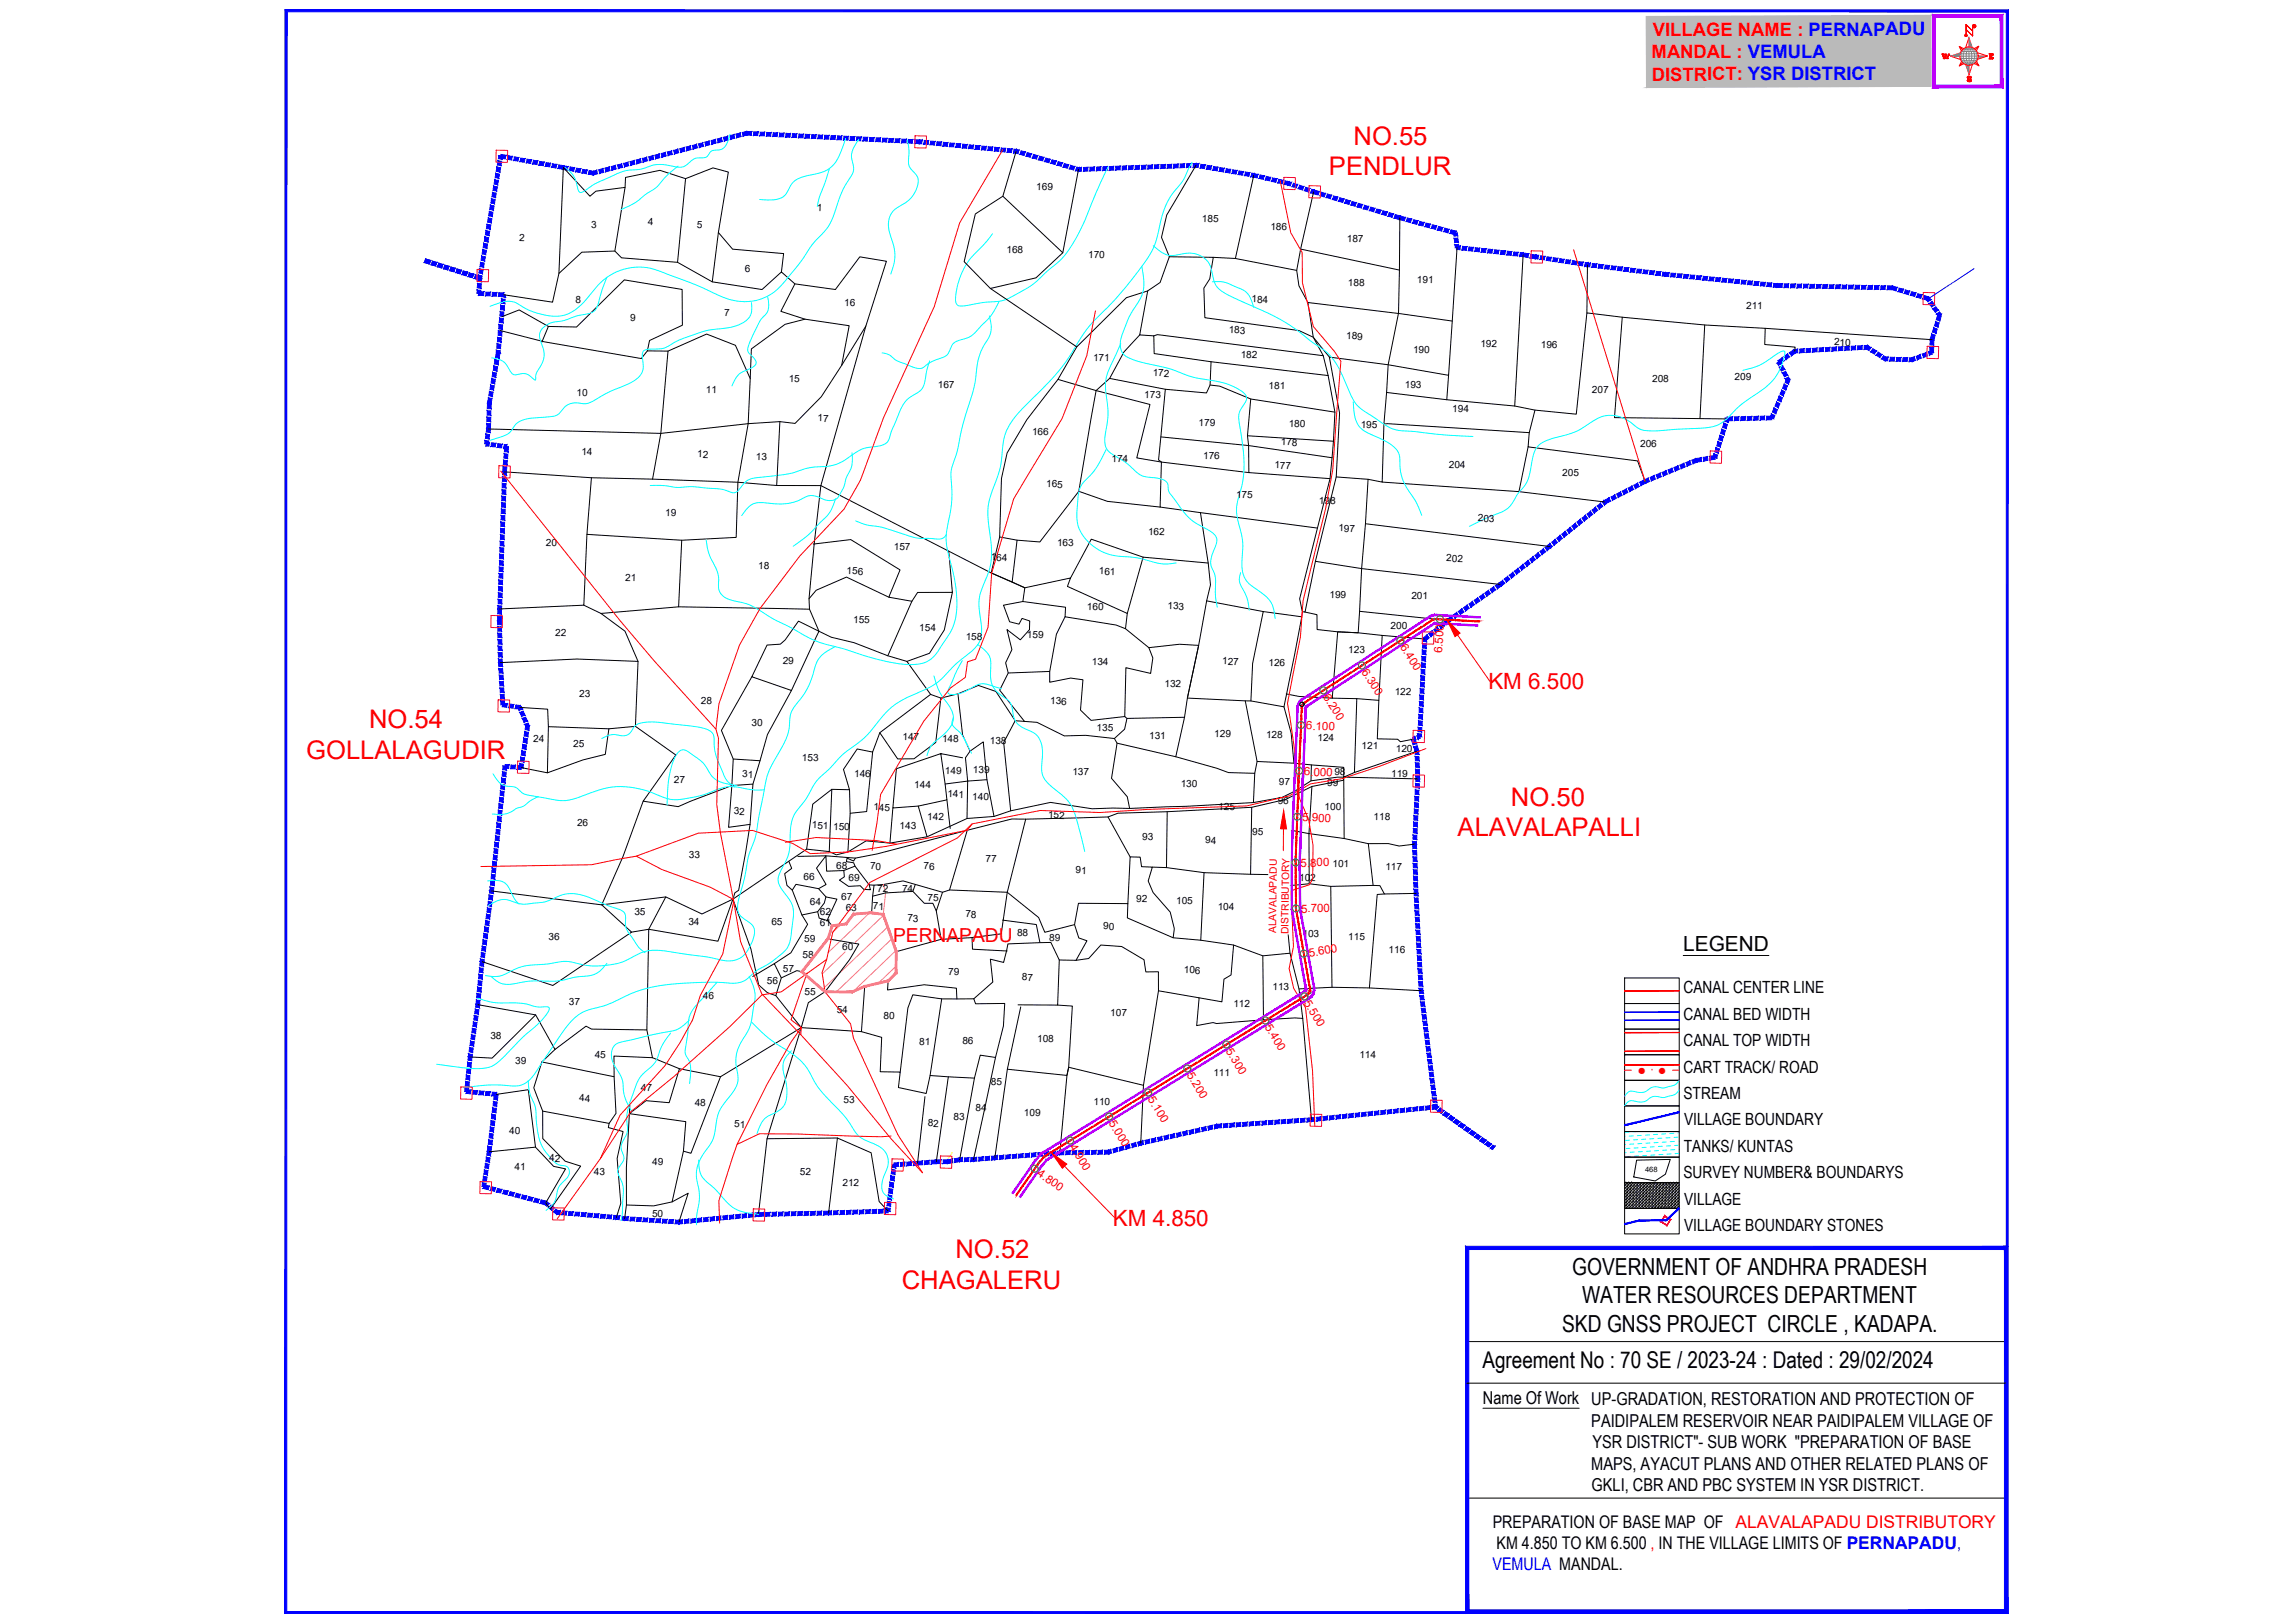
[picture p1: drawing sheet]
<svg xmlns="http://www.w3.org/2000/svg" width="1189mm" height="841mm" viewBox="0 0 1189 841" stroke-linecap="round" stroke-linejoin="round" font-family="sans-serif">
<defs><g id="words">
<g font-size="13.3" fill="#f00">
<text x="702" y="75">NO.55</text>
<text x="689" y="91">PENDLUR</text>
<text x="191" y="377">NO.54</text>
<text x="159" y="393">GOLLALAGUDIR</text>
<text x="783" y="418">NO.50</text>
<text x="756" y="433">ALAVALAPALLI</text>
<text x="495" y="652">NO.52</text>
<text x="468" y="668">CHAGALERU</text>
</g>
<g font-size="12.2">
<text x="815" y="661">GOVERNMENT OF ANDHRA PRADESH</text>
<text x="820" y="675">WATER RESOURCES DEPARTMENT</text>
<text x="810" y="690">SKD GNSS PROJECT CIRCLE , KADAPA.</text>
</g>
<text font-size="12" x="769" y="709">Agreement No : 70 SE / 2023-24 : Dated : 29/02/2024</text>
<g font-size="11.6" fill="#f00">
<text x="772" y="357">KM 6.500</text>
<text x="577" y="635">KM 4.850</text>
</g>
<text font-size="10.8" x="873" y="493">LEGEND</text>
<text font-size="10" fill="#f00" x="463" y="488">PERNAPADU</text>
<g font-size="9.6" fill="#f00">
<text x="857" y="19">VILLAGE NAME : PERNAPADU</text>
<text x="856" y="30">MANDAL : VEMULA</text>
<text x="856" y="42">DISTRICT: YSR DISTRICT</text>
</g>
<g font-size="9.2">
<text x="769" y="728">Name Of Work UP-GRADATION, RESTORATION AND PROTECTION OF</text>
<text x="825" y="739">PAIDIPALEM RESERVOIR NEAR PAIDIPALEM VILLAGE OF</text>
<text x="826" y="750">YSR DISTRICT&quot;- SUB WORK &quot;PREPARATION OF BASE</text>
<text x="825" y="762">MAPS, AYACUT PLANS AND OTHER RELATED PLANS OF</text>
<text x="825" y="773">GKLI, CBR AND PBC SYSTEM IN YSR DISTRICT.</text>
</g>
<g font-size="9">
<text x="774" y="792">PREPARATION OF BASE MAP OF ALAVALAPADU DISTRIBUTORY</text>
<text x="776" y="803">KM 4.850 TO KM 6.500 , IN THE VILLAGE LIMITS OF PERNAPADU,</text>
</g>
<text font-size="9" fill="#00f" x="774" y="813">VEMULA MANDAL.</text>
<g font-size="8.7">
<text x="873" y="515">CANAL CENTER LINE</text>
<text x="873" y="528">CANAL BED WIDTH</text>
<text x="873" y="542">CANAL TOP WIDTH</text>
<text x="873" y="556">CART TRACK/ ROAD</text>
<text x="873" y="569">STREAM</text>
<text x="873" y="583">VILLAGE BOUNDARY</text>
<text x="873" y="597">TANKS/ KUNTAS</text>
<text x="873" y="610">SURVEY NUMBER&amp; BOUNDARYS</text>
<text x="873" y="624">VILLAGE</text>
<text x="873" y="638">VILLAGE BOUNDARY STONES</text>
</g>
<g font-size="7.5" fill="#f00">
<text x="849" y="557">●</text>
<text x="860" y="557">●</text>
</g>
<g font-size="6" fill="#f00">
<text x="726" y="335" transform="rotate(57 726 335)">6.400</text>
<text x="748" y="339" transform="rotate(-87 748 339)">6.500</text>
<text x="706" y="348" transform="rotate(57 706 348)">6.300</text>
<text x="686" y="361" transform="rotate(57 686 361)">6.200</text>
<text x="677" y="378" transform="rotate(2 677 378)">6.100</text>
<text x="676" y="402" transform="rotate(2 676 402)">6.000</text>
<text x="675" y="425" transform="rotate(2 675 425)">5.900</text>
<text x="674" y="449" transform="rotate(-1 674 449)">5.800</text>
<text x="675" y="473">5.700</text>
<text x="679" y="496" transform="rotate(-10 679 496)">5.600</text>
<text x="676" y="520" transform="rotate(59 676 520)">5.500</text>
<text x="656" y="532" transform="rotate(58 656 532)">5.400</text>
<text x="635" y="545" transform="rotate(58 635 545)">5.300</text>
<text x="615" y="557" transform="rotate(58 615 557)">5.200</text>
<text x="595" y="570" transform="rotate(58 595 570)">5.100</text>
<text x="575" y="582" transform="rotate(58 575 582)">5.000</text>
<text x="554" y="594" transform="rotate(58 554 594)">4.900</text>
<text x="537" y="609" transform="rotate(35 537 609)">4.800</text>
</g>
<g font-size="5.3" fill="#f00">
<text x="662" y="484" transform="rotate(-89 662 484)">ALAVALAPADU</text>
<text x="668" y="484" transform="rotate(-89 668 484)">DISTRIBUTORY</text>
</g>
<g font-size="5.2">
<text x="537" y="98" transform="rotate(1 537 98)">169</text>
<text x="424" y="109" transform="rotate(2 424 109)">1</text>
<text x="307" y="118" transform="rotate(1 307 118)">3</text>
<text x="336" y="116" transform="rotate(2 336 116)">4</text>
<text x="361" y="118" transform="rotate(2 361 118)">5</text>
<text x="623" y="115" transform="rotate(1 623 115)">185</text>
<text x="659" y="119" transform="rotate(1 659 119)">186</text>
<text x="269" y="125" transform="rotate(2 269 125)">2</text>
<text x="698" y="125" transform="rotate(1 698 125)">187</text>
<text x="522" y="131" transform="rotate(1 522 131)">168</text>
<text x="564" y="133" transform="rotate(1 564 133)">170</text>
<text x="386" y="141" transform="rotate(1 386 141)">6</text>
<text x="699" y="148" transform="rotate(1 699 148)">188</text>
<text x="735" y="147" transform="rotate(1 735 147)">191</text>
<text x="298" y="157" transform="rotate(1 298 157)">8</text>
<text x="438" y="159" transform="rotate(1 438 159)">16</text>
<text x="649" y="157" transform="rotate(1 649 157)">184</text>
<text x="905" y="160" transform="rotate(1 905 160)">211</text>
<text x="327" y="166" transform="rotate(1 327 166)">9</text>
<text x="376" y="164" transform="rotate(1 376 164)">7</text>
<text x="637" y="173" transform="rotate(1 637 173)">183</text>
<text x="698" y="176" transform="rotate(1 698 176)">189</text>
<text x="768" y="180" transform="rotate(1 768 180)">192</text>
<text x="951" y="179" transform="rotate(1 951 179)">210</text>
<text x="643" y="186" transform="rotate(1 643 186)">182</text>
<text x="733" y="183" transform="rotate(1 733 183)">190</text>
<text x="799" y="180" transform="rotate(1 799 180)">196</text>
<text x="567" y="187" transform="rotate(1 567 187)">171</text>
<text x="598" y="195" transform="rotate(1 598 195)">172</text>
<text x="899" y="197" transform="rotate(1 899 197)">209</text>
<text x="366" y="204" transform="rotate(1 366 204)">11</text>
<text x="409" y="198" transform="rotate(1 409 198)">15</text>
<text x="486" y="201" transform="rotate(1 486 201)">167</text>
<text x="658" y="201" transform="rotate(1 658 201)">181</text>
<text x="728" y="201" transform="rotate(1 728 201)">193</text>
<text x="825" y="204" transform="rotate(1 825 204)">207</text>
<text x="857" y="198" transform="rotate(1 857 198)">208</text>
<text x="299" y="205" transform="rotate(1 299 205)">10</text>
<text x="593" y="206" transform="rotate(1 593 206)">173</text>
<text x="753" y="213" transform="rotate(1 753 213)">194</text>
<text x="424" y="218" transform="rotate(1 424 218)">17</text>
<text x="621" y="221" transform="rotate(1 621 221)">179</text>
<text x="668" y="221" transform="rotate(1 668 221)">180</text>
<text x="705" y="222" transform="rotate(1 705 222)">195</text>
<text x="535" y="225" transform="rotate(1 535 225)">166</text>
<text x="664" y="231" transform="rotate(1 664 231)">178</text>
<text x="850" y="232" transform="rotate(1 850 232)">206</text>
<text x="301" y="236" transform="rotate(1 301 236)">14</text>
<text x="361" y="237" transform="rotate(1 361 237)">12</text>
<text x="392" y="239" transform="rotate(1 392 239)">13</text>
<text x="576" y="239" transform="rotate(1 576 239)">174</text>
<text x="624" y="238" transform="rotate(1 624 238)">176</text>
<text x="661" y="243" transform="rotate(1 661 243)">177</text>
<text x="751" y="242" transform="rotate(1 751 242)">204</text>
<text x="810" y="247" transform="rotate(1 810 247)">205</text>
<text x="542" y="253" transform="rotate(1 542 253)">165</text>
<text x="641" y="258" transform="rotate(1 641 258)">175</text>
<text x="684" y="261" transform="rotate(1 684 261)">198</text>
<text x="345" y="267" transform="rotate(1 345 267)">19</text>
<text x="694" y="275" transform="rotate(1 694 275)">197</text>
<text x="766" y="270" transform="rotate(1 766 270)">203</text>
<text x="595" y="277" transform="rotate(1 595 277)">162</text>
<text x="283" y="283" transform="rotate(1 283 283)">20</text>
<text x="463" y="285" transform="rotate(1 463 285)">157</text>
<text x="548" y="283" transform="rotate(1 548 283)">163</text>
<text x="514" y="290" transform="rotate(1 514 290)">164</text>
<text x="750" y="291" transform="rotate(1 750 291)">202</text>
<text x="393" y="295" transform="rotate(1 393 295)">18</text>
<text x="439" y="298" transform="rotate(1 439 298)">156</text>
<text x="570" y="298" transform="rotate(1 570 298)">161</text>
<text x="324" y="301" transform="rotate(1 324 301)">21</text>
<text x="689" y="310" transform="rotate(1 689 310)">199</text>
<text x="732" y="310" transform="rotate(1 732 310)">201</text>
<text x="564" y="316" transform="rotate(1 564 316)">160</text>
<text x="605" y="316" transform="rotate(1 605 316)">133</text>
<text x="442" y="323" transform="rotate(1 442 323)">155</text>
<text x="288" y="329" transform="rotate(1 288 329)">22</text>
<text x="477" y="327" transform="rotate(1 477 327)">154</text>
<text x="721" y="326" transform="rotate(1 721 326)">200</text>
<text x="501" y="332" transform="rotate(1 501 332)">158</text>
<text x="532" y="331" transform="rotate(1 532 331)">159</text>
<text x="699" y="338" transform="rotate(1 699 338)">123</text>
<text x="406" y="344" transform="rotate(1 406 344)">29</text>
<text x="566" y="345" transform="rotate(1 566 345)">134</text>
<text x="634" y="344" transform="rotate(1 634 344)">127</text>
<text x="658" y="345" transform="rotate(1 658 345)">126</text>
<text x="604" y="356" transform="rotate(1 604 356)">132</text>
<text x="723" y="360" transform="rotate(1 723 360)">122</text>
<text x="300" y="361" transform="rotate(1 300 361)">23</text>
<text x="363" y="365" transform="rotate(1 363 365)">28</text>
<text x="545" y="365" transform="rotate(1 545 365)">136</text>
<text x="390" y="376" transform="rotate(1 390 376)">30</text>
<text x="468" y="384" transform="rotate(1 468 384)">147</text>
<text x="569" y="379" transform="rotate(1 569 379)">135</text>
<text x="596" y="383" transform="rotate(1 596 383)">131</text>
<text x="630" y="382" transform="rotate(1 630 382)">129</text>
<text x="656" y="382" transform="rotate(1 656 382)">128</text>
<text x="276" y="384" transform="rotate(1 276 384)">24</text>
<text x="297" y="387" transform="rotate(1 297 387)">25</text>
<text x="488" y="384" transform="rotate(1 488 384)">148</text>
<text x="513" y="385" transform="rotate(1 513 385)">138</text>
<text x="683" y="384" transform="rotate(1 683 384)">124</text>
<text x="706" y="388" transform="rotate(1 706 388)">121</text>
<text x="724" y="390" transform="rotate(1 724 390)">120</text>
<text x="416" y="394" transform="rotate(1 416 394)">153</text>
<text x="490" y="401" transform="rotate(1 490 401)">149</text>
<text x="504" y="400" transform="rotate(1 504 400)">139</text>
<text x="556" y="402" transform="rotate(1 556 402)">137</text>
<text x="692" y="402" transform="rotate(1 692 402)">98</text>
<text x="349" y="406" transform="rotate(1 349 406)">27</text>
<text x="385" y="403" transform="rotate(1 385 403)">31</text>
<text x="443" y="403" transform="rotate(1 443 403)">146</text>
<text x="612" y="408" transform="rotate(1 612 408)">130</text>
<text x="663" y="407" transform="rotate(1 663 407)">97</text>
<text x="688" y="407" transform="rotate(1 688 407)">99</text>
<text x="721" y="403" transform="rotate(1 721 403)">119</text>
<text x="474" y="408" transform="rotate(1 474 408)">144</text>
<text x="491" y="413" transform="rotate(1 491 413)">141</text>
<text x="453" y="420" transform="rotate(1 453 420)">145</text>
<text x="504" y="415" transform="rotate(1 504 415)">140</text>
<text x="632" y="420" transform="rotate(1 632 420)">125</text>
<text x="662" y="417" transform="rotate(1 662 417)">96</text>
<text x="687" y="420" transform="rotate(1 687 420)">100</text>
<text x="380" y="422" transform="rotate(1 380 422)">32</text>
<text x="481" y="425" transform="rotate(1 481 425)">142</text>
<text x="543" y="424" transform="rotate(1 543 424)">152</text>
<text x="712" y="425" transform="rotate(1 712 425)">118</text>
<text x="299" y="428" transform="rotate(1 299 428)">26</text>
<text x="421" y="429" transform="rotate(1 421 429)">151</text>
<text x="432" y="430" transform="rotate(1 432 430)">150</text>
<text x="466" y="429" transform="rotate(1 466 429)">143</text>
<text x="592" y="435" transform="rotate(1 592 435)">93</text>
<text x="625" y="437" transform="rotate(1 625 437)">94</text>
<text x="649" y="433" transform="rotate(1 649 433)">95</text>
<text x="357" y="445" transform="rotate(1 357 445)">33</text>
<text x="511" y="447" transform="rotate(1 511 447)">77</text>
<text x="691" y="449" transform="rotate(1 691 449)">101</text>
<text x="417" y="456" transform="rotate(1 417 456)">66</text>
<text x="434" y="450" transform="rotate(1 434 450)">68</text>
<text x="451" y="451" transform="rotate(1 451 451)">70</text>
<text x="479" y="451" transform="rotate(1 479 451)">76</text>
<text x="558" y="453" transform="rotate(1 558 453)">91</text>
<text x="718" y="451" transform="rotate(1 718 451)">117</text>
<text x="440" y="456" transform="rotate(1 440 456)">69</text>
<text x="674" y="457" transform="rotate(1 674 457)">102</text>
<text x="436" y="466" transform="rotate(1 436 466)">67</text>
<text x="455" y="462" transform="rotate(1 455 462)">72</text>
<text x="468" y="462" transform="rotate(1 468 462)">74</text>
<text x="481" y="467" transform="rotate(1 481 467)">75</text>
<text x="589" y="467" transform="rotate(1 589 467)">92</text>
<text x="420" y="469" transform="rotate(1 420 469)">64</text>
<text x="438" y="472" transform="rotate(1 438 472)">63</text>
<text x="453" y="471" transform="rotate(1 453 471)">71</text>
<text x="610" y="468" transform="rotate(1 610 468)">105</text>
<text x="631" y="471" transform="rotate(1 631 471)">104</text>
<text x="329" y="474" transform="rotate(1 329 474)">35</text>
<text x="357" y="479" transform="rotate(1 357 479)">34</text>
<text x="400" y="479" transform="rotate(1 400 479)">65</text>
<text x="425" y="474" transform="rotate(1 425 474)">62</text>
<text x="470" y="477" transform="rotate(1 470 477)">73</text>
<text x="501" y="475" transform="rotate(1 501 475)">78</text>
<text x="425" y="480" transform="rotate(1 425 480)">61</text>
<text x="527" y="485" transform="rotate(1 527 485)">88</text>
<text x="572" y="482" transform="rotate(1 572 482)">90</text>
<text x="675" y="486" transform="rotate(1 675 486)">103</text>
<text x="284" y="487" transform="rotate(1 284 487)">36</text>
<text x="417" y="488" transform="rotate(1 417 488)">59</text>
<text x="544" y="488" transform="rotate(1 544 488)">89</text>
<text x="699" y="487" transform="rotate(1 699 487)">115</text>
<text x="416" y="496" transform="rotate(1 416 496)">58</text>
<text x="437" y="492" transform="rotate(1 437 492)">60</text>
<text x="720" y="494" transform="rotate(1 720 494)">116</text>
<text x="406" y="504" transform="rotate(1 406 504)">57</text>
<text x="492" y="505" transform="rotate(1 492 505)">79</text>
<text x="530" y="508" transform="rotate(1 530 508)">87</text>
<text x="614" y="504" transform="rotate(1 614 504)">106</text>
<text x="398" y="510" transform="rotate(1 398 510)">56</text>
<text x="417" y="516" transform="rotate(1 417 516)">55</text>
<text x="660" y="513" transform="rotate(1 660 513)">113</text>
<text x="295" y="521" transform="rotate(1 295 521)">37</text>
<text x="364" y="518" transform="rotate(1 364 518)">46</text>
<text x="640" y="522" transform="rotate(1 640 522)">112</text>
<text x="434" y="525" transform="rotate(1 434 525)">54</text>
<text x="576" y="527" transform="rotate(1 576 527)">107</text>
<text x="458" y="528" transform="rotate(1 458 528)">80</text>
<text x="254" y="538" transform="rotate(1 254 538)">38</text>
<text x="538" y="540" transform="rotate(1 538 540)">108</text>
<text x="477" y="542" transform="rotate(1 477 542)">81</text>
<text x="499" y="541" transform="rotate(1 499 541)">86</text>
<text x="267" y="551" transform="rotate(1 267 551)">39</text>
<text x="308" y="548" transform="rotate(1 308 548)">45</text>
<text x="705" y="548" transform="rotate(1 705 548)">114</text>
<text x="629" y="558" transform="rotate(1 629 558)">111</text>
<text x="514" y="562" transform="rotate(1 514 562)">85</text>
<text x="332" y="565" transform="rotate(1 332 565)">47</text>
<text x="300" y="571" transform="rotate(1 300 571)">44</text>
<text x="360" y="573" transform="rotate(1 360 573)">48</text>
<text x="437" y="572" transform="rotate(1 437 572)">53</text>
<text x="506" y="576" transform="rotate(1 506 576)">84</text>
<text x="567" y="573" transform="rotate(1 567 573)">110</text>
<text x="494" y="580" transform="rotate(1 494 580)">83</text>
<text x="531" y="578" transform="rotate(1 531 578)">109</text>
<text x="264" y="588" transform="rotate(1 264 588)">40</text>
<text x="381" y="584" transform="rotate(1 381 584)">51</text>
<text x="481" y="584" transform="rotate(1 481 584)">82</text>
<text x="285" y="602" transform="rotate(1 285 602)">42</text>
<text x="338" y="604" transform="rotate(1 338 604)">49</text>
<text x="267" y="606" transform="rotate(1 267 606)">41</text>
<text x="308" y="609" transform="rotate(1 308 609)">43</text>
<text x="415" y="609" transform="rotate(1 415 609)">52</text>
<text x="437" y="614" transform="rotate(1 437 614)">212</text>
<text x="338" y="631" transform="rotate(1 338 631)">50</text>
</g>
<text font-size="3.9" x="853" y="607" transform="rotate(1 853 607)">468</text>
</g></defs>
<!-- layer: text2 -->
<path d="M494 597l-4 5" fill="none" stroke="#ff0" stroke-width=".52"/>
<!-- layer: VILLAGE BOUNDRY -->
<g fill="#00f" stroke="#00f" stroke-width=".52">
<path d="M260 80l-1 2 3-2zM259 82l3-2v2z"/>
<path d="M263 81v2l3-2zM263 83l3-2-1 2z"/>
<path d="M267 81l-1 2 3-1zM266 83l3-1v2z"/>
<path d="M270 82v2l2-2zM270 84l2-2v2z"/>
<path d="M273 82v2l2-1zM273 84l2-1v2z"/>
<path d="M277 83l-1 2 3-2zM276 85l3-2-1 2z"/>
<path d="M280 84l-1 2 3-2zM279 86l3-2v2z"/>
<path d="M283 84v2l2-1zM283 86l2-1v1z"/>
<path d="M286 85v2l3-2zM286 87l3-2-1 2z"/>
<path d="M290 85l-1 2 3-1zM289 87l3-1v2z"/>
<path d="M292 86v2l2-2zM292 88l2-2v2z"/>
<path d="M296 86l-1 2 3-1zM295 88l3-1-1 2z"/>
<path d="M299 87v2l2-1zM299 89l2-1v1z"/>
<path d="M302 88v2l2-2zM302 90l2-2v2z"/>
<path d="M305 88v2l3-1zM305 90l3-1-1 2z"/>
<path d="M307 89l1 2 1-3zM309 88l1 2-2 1z"/>
<path d="M310 88l1 2 2-3zM313 87v2l-2 1z"/>
<path d="M314 87v2l2-2zM316 87v1l-2 1z"/>
<path d="M317 86v2l2-2zM319 86l1 2h-3z"/>
<path d="M320 85l1 2 1-2zM322 85l1 2h-2z"/>
<path d="M323 85l1 1 2-2zM326 84v2h-2z"/>
<path d="M327 84v2l2-3zM329 83v2l-2 1z"/>
<path d="M330 83v2l2-3zM332 82v2l-2 1z"/>
<path d="M333 82l1 2 1-2zM335 82l1 1-2 1z"/>
<path d="M336 81l1 2 1-2zM338 81l1 2h-2z"/>
<path d="M340 80v2l2-2zM342 80v2h-2z"/>
<path d="M343 80v1l2-2zM345 79v2h-2z"/>
<path d="M346 79v2l2-3zM348 78l1 2-3 1z"/>
<path d="M349 78l1 2 1-3zM351 77l1 2-2 1z"/>
<path d="M352 77l1 2 2-3zM355 76v2l-2 1z"/>
<path d="M356 76v2l2-2zM358 76v2h-2z"/>
<path d="M359 75v2l2-2zM361 75l1 2h-3z"/>
<path d="M362 75l1 1 1-2zM364 74l1 2h-2z"/>
<path d="M365 74l1 2 2-3zM368 73v2l-2 1z"/>
<path d="M369 73v2l2-3zM371 72v2l-2 1z"/>
<path d="M372 72v2l2-3zM374 71v2l-2 1z"/>
<path d="M375 71l1 2 1-2zM377 71l1 1-2 1z"/>
<path d="M378 70l1 2 2-2zM381 70v2h-2z"/>
<path d="M382 70v1l2-2zM384 69v2h-2z"/>
<path d="M385 69v1l2-2zM387 68v2h-2z"/>
<path d="M387 68v2l3-2zM387 70l3-2v2z"/>
<path d="M391 68v2l2-2zM391 70l2-2v2z"/>
<path d="M394 68v2l2-1zM394 70l2-1v1z"/>
<path d="M397 69v1l3-1zM397 70l3-1v2z"/>
<path d="M401 69v2l2-2zM401 71l2-2v2z"/>
<path d="M404 69v2l2-2zM404 71l2-2v2z"/>
<path d="M408 69l-1 2 3-2zM407 71l3-2v2z"/>
<path d="M411 69v2l2-2zM411 71l2-2v2z"/>
<path d="M414 69v2l2-1zM414 71l2-1v1z"/>
<path d="M418 70l-1 2 3-2zM417 72l3-2v2z"/>
<path d="M421 70v2l2-2zM421 72l2-2v2z"/>
<path d="M424 70v2l2-2zM424 72l2-2v2z"/>
<path d="M428 70l-1 2 3-2zM427 72l3-2v2z"/>
<path d="M431 70v2l2-2zM431 72l2-2v2z"/>
<path d="M434 70v2l2-1zM434 72l2-1v1z"/>
<path d="M438 71l-1 1 3-1zM437 72l3-1v2z"/>
<path d="M441 71v2l2-2zM441 73l2-2v2z"/>
<path d="M444 71v2l2-2zM444 73l2-2v2z"/>
<path d="M448 71l-1 2 3-2zM447 73l3-2v2z"/>
<path d="M451 71v2l2-2zM451 73l2-2v2z"/>
<path d="M454 71v2l2-1zM454 73l2-1v1z"/>
<path d="M458 72l-1 1 3-1zM457 73l3-1v2z"/>
<path d="M461 72v2l2-2zM461 74l2-2v2z"/>
<path d="M464 72v2l2-2zM464 74l2-2v2z"/>
<path d="M468 72v2l2-2zM468 74l2-2v2z"/>
<path d="M471 72v2l2-2zM471 74l2-2v2z"/>
<path d="M474 72v2l3-1zM474 74l3-1v1z"/>
<path d="M477 73v1l1-1zM478 73v2l-1-1z"/>
<path d="M479 73v2l2-2zM479 75l2-2v2z"/>
<path d="M482 73v2l3-2zM482 75l3-2v2z"/>
<path d="M486 73v2l2-1zM486 75l2-1v2z"/>
<path d="M489 74v2l2-2zM489 76l2-2v2z"/>
<path d="M492 74v2l3-2zM492 76l3-2v2z"/>
<path d="M496 74v2l2-1zM496 76l2-1v1z"/>
<path d="M499 75v2l2-2zM499 77l2-2v2z"/>
<path d="M502 75v2l3-2zM502 77l3-2v2z"/>
<path d="M506 75v2l2-1zM506 77l2-1v1z"/>
<path d="M509 76v2l2-2zM509 78l2-2v2z"/>
<path d="M512 76v2l3-2zM512 78l3-2-1 2z"/>
<path d="M516 76v2l2-1zM516 78l2-1v1z"/>
<path d="M519 77v2l2-2zM519 79l2-2v2z"/>
<path d="M522 77v2l3-2zM522 79l3-2-1 2z"/>
<path d="M526 77v2l1-2zM527 77v2h-1z"/>
<path d="M527 77v2l1-1zM527 79l1-1v2z"/>
<path d="M529 78v2l3-1zM529 80l3-1-1 2z"/>
<path d="M533 79l-1 2 3-1zM532 81l3-1-1 2z"/>
<path d="M536 80l-1 2 3-1zM535 82l3-1-1 1z"/>
<path d="M539 81l-1 2 3-1zM538 83l3-1v1z"/>
<path d="M542 82v2l2-1zM542 84l2-1v1z"/>
<path d="M545 83v2l3-2zM545 85l3-2-1 2z"/>
<path d="M549 84l-1 2 3-2zM548 86l3-2-1 2z"/>
<path d="M552 85l-1 2 3-2zM551 87l3-2-1 2z"/>
<path d="M555 86l-1 1 3-1zM554 87l3-1v2z"/>
<path d="M558 87v1l1-1zM558 88l1-1v2z"/>
<path d="M559 87v2l2-2zM561 87v2h-2z"/>
<path d="M562 87v2l2-2zM562 89l2-2v2z"/>
<path d="M565 87v2l2-2zM565 89l2-2v1z"/>
<path d="M568 87l1 1 2-2zM569 88l2-2v2z"/>
<path d="M572 86v2l2-2zM572 88l2-2v2z"/>
<path d="M575 86v2l2-2zM575 88l2-2v2z"/>
<path d="M578 86l1 2 2-2zM579 88l2-2v2z"/>
<path d="M582 86v2l2-2zM582 88l2-2v2z"/>
<path d="M585 86v2l2-2zM585 88l2-2v2z"/>
<path d="M588 86l1 2 2-2zM589 88l2-2v2z"/>
<path d="M592 86v2l2-2zM592 88l2-2v2z"/>
<path d="M595 86v2l2-2zM595 88l2-2v1z"/>
<path d="M599 85v2l2-2zM599 87l2-2v2z"/>
<path d="M602 85v2l2-2zM602 87l2-2v2z"/>
<path d="M605 85v2l2-2zM605 87l2-2v2z"/>
<path d="M609 85v2l2-2zM609 87l2-2v2z"/>
<path d="M612 85v2l2-2zM612 87l2-2v2z"/>
<path d="M615 85v2l2-2zM615 87l2-2v2z"/>
<path d="M619 85v2l1-2zM620 85v2h-1z"/>
<path d="M620 85v2l2-2zM622 85l-1 2h-1z"/>
<path d="M623 85l-1 2 3-1zM622 87l3-1-1 1z"/>
<path d="M626 86v2l2-2zM626 88l2-2v2z"/>
<path d="M629 86v2l2-1zM629 88l2-1v2z"/>
<path d="M633 87l-1 2 3-2zM632 89l3-2-1 2z"/>
<path d="M636 87l-1 2 3-1zM635 89l3-1v2z"/>
<path d="M639 88v2l2-2zM639 90l2-2v2z"/>
<path d="M642 89v1l3-1zM642 90l3-1-1 2z"/>
<path d="M646 89l-1 2 3-2zM645 91l3-2v2z"/>
<path d="M649 90v2l1-2zM650 90v2h-1z"/>
<path d="M650 90v2l2-2zM650 92l2-2v2z"/>
<path d="M653 91v1l2-1zM653 92l2-1v2z"/>
<path d="M657 91l-1 2 3-1zM656 93l3-1-1 2z"/>
<path d="M660 92l-1 2 3-1zM659 94l3-1v1z"/>
<path d="M663 93v2l2-2zM663 95l2-2v2z"/>
<path d="M666 94v2l2-2zM666 96l2-2v2z"/>
<path d="M668 94v2l2-1zM668 96l2-1-1 1z"/>
<path d="M671 95l-1 2 3-1zM670 97l3-1-1 1z"/>
<path d="M674 96l-1 2 3-1zM673 98l3-1-1 1z"/>
<path d="M677 97l-1 2 3-1zM676 99l3-1-1 2z"/>
<path d="M680 98v2l1-2zM680 100l1-2v2z"/>
<path d="M681 98v2l3-1zM681 100l3-1-1 2z"/>
<path d="M685 100l-1 1 3-1zM684 101l3-1v2z"/>
<path d="M688 101v1l2-1zM688 102l2-1v2z"/>
<path d="M691 102v1l3-1zM691 103l3-1-1 2z"/>
<path d="M695 102l-1 2 3-1zM694 104l3-1-1 2z"/>
<path d="M698 103l-1 2 3-1zM697 105l3-1-1 2z"/>
<path d="M701 104l-1 2 3-1zM700 106l3-1v2z"/>
<path d="M704 105v2l2-1zM704 107l2-1v2z"/>
<path d="M707 106v2l3-1zM707 108l3-1-1 2z"/>
<path d="M711 107l-1 2 3-1zM710 109l3-1-1 2z"/>
<path d="M714 108l-1 2 3-1zM713 110l3-1-1 2z"/>
<path d="M717 109l-1 2 3-1zM716 111l3-1v2z"/>
<path d="M720 110v2l2-1zM720 112l2-1v2z"/>
<path d="M723 111v2l3-1zM723 113l3-1v2z"/>
<path d="M726 112v2l3-1zM726 114l3-1-1 1z"/>
<path d="M730 113l-1 2 3-1zM729 115l3-1-1 1z"/>
<path d="M733 114l-1 2 3-2zM732 116l3-2v2z"/>
<path d="M736 115v2l2-2zM736 117l2-2v2z"/>
<path d="M739 116v1l3-1zM739 117l3-1-1 2z"/>
<path d="M743 116l-1 2 3-1zM742 118l3-1-1 2z"/>
<path d="M746 117l-1 2 3-1zM745 119l3-1-1 2z"/>
<path d="M749 118v2l2-1zM749 120l2-1v2z"/>
<path d="M752 119v2l3-1zM752 121l3-1-1 2z"/>
<path d="M754 121l2 1v-1zM754 121l2 1h-2z"/>
<path d="M754 123l2 3v-3zM754 123l2 3h-2z"/>
<path d="M754 127l2 1v-1zM754 127l2 1h-2z"/>
<path d="M756 127l-1 2 2-1zM755 129l2-1v1z"/>
<path d="M758 128v2l2-2zM758 130l2-2v2z"/>
<path d="M762 128l-1 2 3-2zM761 130l3-2v2z"/>
<path d="M765 128v2l2-1zM765 130l2-1v1z"/>
<path d="M768 129v2l2-2zM768 131l2-2v2z"/>
<path d="M772 129l-1 2 3-2zM771 131l3-2v2z"/>
<path d="M775 129v2l2-1zM775 131l2-1v2z"/>
<path d="M778 130v2l2-2zM778 132l2-2v2z"/>
<path d="M782 130l-1 2 3-2zM781 132l3-2v2z"/>
<path d="M785 131v1l2-1zM785 132l2-1v2z"/>
<path d="M788 131v2l2-2zM788 133l2-2v2z"/>
<path d="M790 131v2l3-1zM790 133l3-1-1 1z"/>
<path d="M794 132l-1 2 3-2zM793 134l3-2v2z"/>
<path d="M796 132v2l2-2zM798 132l-1 2h-1z"/>
<path d="M799 133v1l2-1zM799 134l2-1v2z"/>
<path d="M802 133v2l2-2zM802 135l2-2v2z"/>
<path d="M805 134v1l3-1zM805 135l3-1-1 2z"/>
<path d="M809 134l-1 2 3-2zM808 136l3-2v2z"/>
<path d="M812 135v1l2-1zM812 136l2-1v2z"/>
<path d="M815 135v2l3-2zM815 137l3-2-1 2z"/>
<path d="M819 136l-1 1 3-1zM818 137l3-1v2z"/>
<path d="M822 136v2l1-2zM823 136v2h-1zM823 136v2l1-2zM824 136v2h-1z"/>
<path d="M826 137l-1 1 3-1zM825 138l3-1v2z"/>
<path d="M829 137v2l2-2zM829 139l2-2v2z"/>
<path d="M832 137v2l2-1zM832 139l2-1v2z"/>
<path d="M836 138l-1 2 3-2zM835 140l3-2v2z"/>
<path d="M839 138v2l2-2zM839 140l2-2v2z"/>
<path d="M842 139v1l2-1zM842 140l2-1v2z"/>
<path d="M846 139l-1 2 3-2zM845 141l3-2-1 2z"/>
<path d="M849 139v2l2-1zM849 141l2-1v2z"/>
<path d="M852 140v2l2-2zM852 142l2-2v2z"/>
<path d="M855 140v2l3-1zM855 142l3-1-1 1z"/>
<path d="M859 141v2l2-2zM859 143l2-2v2z"/>
<path d="M862 141v2l1-2zM863 141v2h-1z"/>
<path d="M863 141v2l2-2zM863 143l2-2v2z"/>
<path d="M866 142v1l3-1zM866 143l3-1-1 2z"/>
<path d="M870 142v2l2-2zM870 144l2-2v2z"/>
<path d="M873 142v2l2-2zM873 144l2-2v2z"/>
<path d="M876 142v2l3-1zM876 144l3-1-1 2z"/>
<path d="M880 143v2l2-2zM880 145l2-2v2z"/>
<path d="M883 143v2l2-2zM883 145l2-2v2z"/>
<path d="M886 144v1l3-1zM886 145l3-1-1 2z"/>
<path d="M890 144v2l2-2zM890 146l2-2v2z"/>
<path d="M893 144v2l2-2zM893 146l2-2v2z"/>
<path d="M896 144v2l3-1zM896 146l3-1-1 2z"/>
<path d="M900 145l-1 2 3-2zM899 147l3-2v2z"/>
<path d="M903 145v2l2-2zM903 147l2-2v2z"/>
<path d="M906 145v2l3-1zM906 147l3-1-1 2z"/>
<path d="M910 146l-1 2 3-2zM909 148l3-2v2z"/>
<path d="M913 146v2l2-2zM913 148l2-2v2z"/>
<path d="M916 147v1l3-1zM916 148l3-1-1 2z"/>
<path d="M920 147l-1 2 3-2zM919 149l3-2-1 2z"/>
<path d="M921 147v2l3-2zM921 149l3-2v2z"/>
<path d="M925 147v2l2-2zM925 149l2-2v2z"/>
<path d="M928 147v2l3-2zM928 149l3-2v2z"/>
<path d="M932 147v2l2-2zM932 149l2-2v2z"/>
<path d="M935 147v2l2-2zM935 149l2-2v2z"/>
<path d="M938 147v2l3-2zM938 149l3-2v2z"/>
<path d="M942 147v2l2-2zM942 149l2-2v2z"/>
<path d="M945 147v2l2-1zM945 149l2-1v1z"/>
<path d="M948 148v1l3-1zM948 149l3-1v2z"/>
<path d="M952 148v2l2-2zM952 150l2-2v2z"/>
<path d="M955 148v2l2-2zM955 150l2-2v2z"/>
<path d="M959 148l-1 2 3-2zM958 150l3-2v2z"/>
<path d="M962 148v2l2-2zM962 150l2-2v2z"/>
<path d="M965 148v2l2-2zM965 150l2-2v2z"/>
<path d="M969 148v2l2-2zM969 150l2-2v2z"/>
<path d="M972 148v2l2-2zM972 150l2-2v2z"/>
<path d="M975 148v2l2-2zM975 150l2-2v2z"/>
<path d="M979 148v2l2-2zM979 150l2-2v2z"/>
<path d="M981 148v2l3-1zM981 150l3-1-1 2z"/>
<path d="M985 149l-1 2 3-1zM984 151l3-1-1 2z"/>
<path d="M988 150l-1 2 3-1zM987 152l3-1v2z"/>
<path d="M991 151v2l2-1zM991 153l2-1v2z"/>
<path d="M994 152v2l2-1zM994 154l2-1v2z"/>
<path d="M998 153l-1 2 3-1zM997 155l3-1-1 2z"/>
<path d="M999 155h2l-1-1zM999 155h2l-1 1z"/>
<path d="M1000 157l3 1-1-2zM1000 157l3 1-2 1z"/>
<path d="M1002 160l3 1-1-2zM1002 160l3 1-2 1z"/>
<path d="M1004 163h2v-1zM1004 163h2l-1 1z"/>
<path d="M1005 163l1 3 1-2zM1005 163l1 3h-2z"/>
<path d="M1004 167l1 2v-2zM1004 167l1 2h-2z"/>
<path d="M1003 170l1 3v-3zM1003 170l1 3-2-1z"/>
<path d="M1002 173l1 3v-2zM1002 173l1 3h-2z"/>
<path d="M1001 176l2 3v-3zM1001 176l2 3h-2z"/>
<path d="M1001 180l1 3 1-3zM1001 180l1 3h-1z"/>
<path d="M1001 182l-1 2 2-1zM1000 182h1l-1 2z"/>
<path d="M999 183l-2 2 2-1zM997 183h2l-2 2z"/>
<path d="M996 184l-2 2h2zM993 185l3-1-2 2z"/>
<path d="M992 185v2h1zM991 186l1-1v2z"/>
<path d="M991 186l-1 1h1zM990 185l1 1-1 1z"/>
<path d="M987 187h2v-2zM987 185h2l-2 2z"/>
<path d="M983 187h2l1-2zM983 185h3l-3 2z"/>
<path d="M980 187h2v-2zM980 185h2l-2 2z"/>
<path d="M979 185l-2 2h2zM978 185h1l-2 2z"/>
<path d="M976 186l1 1 1-2zM977 184l1 1-2 1z"/>
<path d="M973 184l2 1 1-1zM974 182l2 2h-3z"/>
<path d="M970 182l2 1 1-1zM971 181l2 1h-3z"/>
<path d="M968 181l1 1 1-2zM969 179l1 1-2 1z"/>
<path d="M968 179l-1 2h1zM966 179h2l-1 2z"/>
<path d="M963 181h2v-2zM963 179h2l-2 2z"/>
<path d="M960 181h2v-2zM960 179h2l-2 2z"/>
<path d="M957 182l2-1v-2zM956 180l3-1-2 3z"/>
<path d="M953 182h2v-2zM953 180h2l-2 2z"/>
<path d="M950 182h2v-2zM950 180h2l-2 2z"/>
<path d="M947 182h2v-2zM946 180h3l-2 2z"/>
<path d="M943 182h2v-2zM943 180h2l-2 2z"/>
<path d="M940 182h2v-2zM940 181l2-1-2 2z"/>
<path d="M937 183l2-1v-1zM936 181h3l-2 2z"/>
<path d="M933 183h2v-2zM933 181h2l-2 2z"/>
<path d="M932 181l-1 2h1zM930 181h2l-1 2z"/>
<path d="M930 181l-1 3 2-1zM928 183l2-2-1 3z"/>
<path d="M927 183l-1 3 2-1zM925 185l2-2-1 3z"/>
<path d="M924 185l-1 4 2-2zM922 187l2-2-1 4z"/>
<path d="M921 188h3l-1-1zM921 188h3l-2 1z"/>
<path d="M923 190l2 1-1-2zM923 190l2 1-1 1z"/>
<path d="M924 193l3 1-1-2zM924 193l3 1-2 1z"/>
<path d="M926 196l2 1-1-2zM926 196l2 1h-2z"/>
<path d="M926 197l1 2 1-2zM926 197l1 2-1-1z"/>
<path d="M925 199l1 3 1-2zM925 199l1 3-2-1z"/>
<path d="M924 202l1 3 1-2zM924 202l1 3-2-1z"/>
<path d="M922 205l1 3 1-2zM922 205l1 3-1-1z"/>
<path d="M921 208l1 3 1-2zM921 208l1 3-2-1z"/>
<path d="M920 211l1 3 1-2zM920 211l1 3h-2z"/>
<path d="M918 215l2 2v-2zM918 215l2 2-2-1z"/>
<path d="M916 218l3-1v-1zM916 216h3l-3 2z"/>
<path d="M913 218h2v-2zM913 216h2l-2 2z"/>
<path d="M909 218h3v-2zM909 216h3l-3 2z"/>
<path d="M906 218h2v-2zM906 216h2l-2 2z"/>
<path d="M903 218h2v-2zM903 216h2l-2 2z"/>
<path d="M899 218h3v-2zM899 216h3l-3 2z"/>
<path d="M896 218h2v-2zM895 216h3l-2 2z"/>
<path d="M895 217l1 2v-2zM895 217l1 2-2-1z"/>
<path d="M894 219l1 3 1-2zM894 219l1 3-2-1z"/>
<path d="M893 223l1 2 1-2zM893 223l1 2h-2z"/>
<path d="M892 226l1 2 1-2zM892 226l1 2h-2z"/>
<path d="M891 229l1 3 1-3zM891 229l1 3-2-1z"/>
<path d="M890 232l1 3 1-2zM890 232l1 3-2-1z"/>
<path d="M889 235l1 2 1-1zM889 235l1 2h-2z"/>
<path d="M887 238h2v-2zM886 236h3l-2 2z"/>
<path d="M885 237l-2 2h3zM883 237h2l-2 2z"/>
<path d="M880 240l2-1v-2zM879 238l3-1-2 3z"/>
<path d="M879 238l-1 2 2-1zM877 238h2l-1 2z"/>
<path d="M876 239l-1 3 2-1zM874 240l2-1-1 3z"/>
<path d="M873 240l-1 3 2-1zM871 241l2-1-1 3z"/>
<path d="M870 241l-1 3 2-1zM868 242l2-1-1 3z"/>
<path d="M867 243l-1 2 2-1zM865 244l2-1-1 2z"/>
<path d="M864 244l-2 3 2-1zM862 245l2-1-2 3z"/>
<path d="M861 245l-2 3 2-1zM859 246l2-1-2 3z"/>
<path d="M858 247l-2 2 2-1zM856 247h2l-2 2z"/>
<path d="M854 248l-1 2h2zM853 249l1-1-1 2z"/>
<path d="M853 249l-2 3 2-2zM850 250l3-1-2 3z"/>
<path d="M849 250l-1 3 2-1zM847 251l2-1-1 3z"/>
<path d="M846 252l-1 3 2-1zM844 253l2-1-1 3z"/>
<path d="M843 253l-1 3 2-1zM841 254l2-1-1 3z"/>
<path d="M840 255l-1 3 2-1zM838 256l2-1-1 3z"/>
<path d="M837 256l-1 3 2-1zM835 258l2-2-1 3z"/>
<path d="M834 258l-1 3 2-1zM832 259l2-1-1 3z"/>
<path d="M832 259v3l1-1zM831 260l1-1v3z"/>
<path d="M830 261l-1 3 2-2zM828 262l2-1-1 3z"/>
<path d="M827 263v3l1-2zM825 264l2-1v3z"/>
<path d="M825 265l-1 3 2-2zM823 266l2-1-1 3z"/>
<path d="M822 267l-1 3 2-1zM820 268l2-1-1 3z"/>
<path d="M819 269v3l2-1zM818 271l1-2v3z"/>
<path d="M817 271l-1 3 2-1zM815 273l2-2-1 3z"/>
<path d="M814 273v3l1-1zM812 275l2-2v3z"/>
<path d="M812 275l-1 3 2-1zM810 277l2-2-1 3z"/>
<path d="M809 277l-1 3 2-1zM807 279l2-2-1 3z"/>
<path d="M806 280v2l1-1zM805 281l1-1v2z"/>
<path d="M804 282v2l1-1zM803 282h1v2z"/>
<path d="M803 282l-1 3 2-1zM801 284l2-2-1 3z"/>
<path d="M800 284v3l1-1zM798 286l2-2v3z"/>
<path d="M798 286l-1 3 2-1zM796 288l2-2-1 3z"/>
<path d="M795 289l-1 2 2-1zM793 290l2-1-1 2z"/>
<path d="M792 291v2l1-1zM790 292l2-1v2z"/>
<path d="M790 293l-1 2 2-1zM788 294l2-1-1 2z"/>
<path d="M787 295l-1 3 2-2zM785 296l2-1-1 3z"/>
<path d="M784 297v3l1-2zM783 298l1-1v3z"/>
<path d="M782 299l-1 3 2-2zM780 300l2-1-1 3z"/>
<path d="M779 301l-1 3 2-2zM777 302l2-1-1 3z"/>
<path d="M777 302l-1 3 2-1zM775 303l2-1-1 3z"/>
<path d="M774 304v3l1-1zM773 305l1-1v3z"/>
<path d="M772 306l-1 3 2-1zM770 307l2-1-1 3z"/>
<path d="M769 308l-1 3 2-2zM767 309l2-1-1 3z"/>
<path d="M766 310l-1 3 2-2zM764 311l2-1-1 3z"/>
<path d="M763 312v3l2-2zM762 313l1-1v3z"/>
<path d="M761 314l-1 2 2-1zM759 315l2-1-1 2z"/>
<path d="M758 316l-1 2 2-1zM756 317l2-1-1 2z"/>
<path d="M755 317l-1 3 2-1zM753 319l2-2-1 3z"/>
<path d="M752 319l-1 3 3-1zM750 321l2-2-1 3z"/>
<path d="M750 321v3l2-2zM749 322l1-1v3z"/>
<path d="M748 323l-1 3 2-2zM746 324l2-1-1 3z"/>
<path d="M745 325v3l1-2zM743 326l2-1v3z"/>
<path d="M742 327v3l2-2zM741 328l1-1v3z"/>
<path d="M740 329l-1 3 2-1zM738 330l2-1-1 3z"/>
<path d="M738 331l2 2v-2zM738 331l2 2-2-1z"/>
<path d="M738 334l1 2 1-2zM738 334l1 2h-1z"/>
<path d="M737 337l2 2v-2zM737 337l2 2h-2z"/>
<path d="M737 340l2 3v-3zM737 340l2 3-2-1z"/>
<path d="M737 344l2 2v-2zM737 344l2 2h-2z"/>
<path d="M737 347l2 2v-2zM737 347l2 2h-2z"/>
<path d="M737 350l2 3v-3zM737 350l2 3-2-1z"/>
<path d="M737 354l1 2v-2zM737 354l1 2h-2z"/>
<path d="M736 357l2 2v-2zM736 357l2 2h-2z"/>
<path d="M736 360l2 3v-3zM736 360l2 3-2-1z"/>
<path d="M736 364l2 2v-2zM736 364l2 2h-2z"/>
<path d="M736 367l2 2v-2zM736 367l2 2h-2z"/>
<path d="M736 370l1 3 1-3zM736 370l1 3-1-1z"/>
<path d="M736 374l1 2v-2zM736 374l1 2h-2z"/>
<path d="M735 377l2 2v-2zM735 377l2 2h-2z"/>
<path d="M735 380l2 2v-2zM735 380l2 2h-2z"/>
<path d="M736 381l-1 2h1zM735 381h1l-1 2z"/>
<path d="M734 382l-1 2 1-1zM732 382h2l-1 2z"/>
<path d="M732 383l2 2v-2zM732 383l2 2-1 1z"/>
<path d="M733 387l3 2-1-3zM733 387l3 2-2 1z"/>
<path d="M734 389l2 2v-2zM734 389l2 2h-2z"/>
<path d="M734 392l2 2v-2zM734 392l2 2h-2z"/>
<path d="M734 395l2 3v-3zM734 395l2 3h-2z"/>
<path d="M734 399l2 2v-2zM734 399l2 2h-2z"/>
<path d="M734 402l2 2v-2zM734 402l2 2h-2z"/>
<path d="M734 404l2 1v-1zM734 404l2 1h-2z"/>
<path d="M734 406l2 2v-2zM734 406l2 2h-2z"/>
<path d="M734 409l2 3v-3zM734 409l2 3h-2z"/>
<path d="M734 413l1 2 1-2zM734 413l1 2h-1z"/>
<path d="M733 416l2 2v-2zM733 416l2 2h-2z"/>
<path d="M733 419l2 3v-3zM733 419l2 3h-2z"/>
<path d="M733 423l2 2v-2zM733 423l2 2h-2z"/>
<path d="M733 426l2 2v-2zM733 426l2 2h-2z"/>
<path d="M733 429l2 3v-3zM733 429l2 3h-2z"/>
<path d="M733 433l1 2 1-2zM733 433l1 2h-1z"/>
<path d="M733 436l1 1v-1zM733 436l1 1h-2z"/>
<path d="M732 437l2 3v-3zM732 437l2 3h-1z"/>
<path d="M733 441l2 2-1-2zM733 441l2 2h-2z"/>
<path d="M733 444l2 2v-2zM733 444l2 2h-2z"/>
<path d="M733 447l2 3v-3zM733 447l2 3h-2z"/>
<path d="M733 451l2 2v-2zM733 451l2 2h-2z"/>
<path d="M733 454l2 2v-2zM733 454l2 2h-2z"/>
<path d="M733 457l2 3v-3zM733 457l2 3h-2z"/>
<path d="M733 461l2 2v-2zM733 461l2 2h-2z"/>
<path d="M733 463l2 1v-1zM733 463l2 1h-2z"/>
<path d="M733 465l2 3v-3zM733 465l2 3h-2z"/>
<path d="M734 469l2 2-1-2zM734 469l2 2h-2z"/>
<path d="M734 472l2 2v-2zM734 472l2 2h-2z"/>
<path d="M734 475l2 3v-3zM734 475l2 3h-2z"/>
<path d="M734 479l2 2v-2zM734 479l2 2h-2z"/>
<path d="M734 482l2 2v-2zM734 482l2 2h-2z"/>
<path d="M734 485l2 3v-3zM734 485l2 3h-2z"/>
<path d="M735 489l2 2-1-2zM735 489l2 2h-2z"/>
<path d="M735 492l2 2v-2zM735 492l2 2h-2z"/>
<path d="M735 495l2 3v-3zM735 495l2 3h-2z"/>
<path d="M735 499l2 2v-2zM735 499l2 2h-2z"/>
<path d="M735 502l2 2v-2zM735 502l2 2h-2z"/>
<path d="M735 505l2 3v-3zM735 505l2 3h-1z"/>
<path d="M736 509l2 2v-2zM736 509l2 2h-2z"/>
<path d="M736 512l2 1v-1zM736 512l2 1h-2z"/>
<path d="M736 513l2 2v-2zM736 513l2 2h-2z"/>
<path d="M736 516l2 2v-2zM736 516l2 2h-2z"/>
<path d="M737 519l2 2-1-2zM737 519l2 2-2 1z"/>
<path d="M737 523l2 2v-3zM737 523l2 2h-2z"/>
<path d="M737 526l3 2-1-2zM737 526l3 2h-2z"/>
<path d="M738 529l2 2v-2zM738 529l2 2h-2z"/>
<path d="M738 533l2 2v-3zM738 533l2 2h-2z"/>
<path d="M739 536l2 2v-2zM739 536l2 2h-2z"/>
<path d="M739 539l2 2v-2zM739 539l2 2h-2z"/>
<path d="M739 543l3 1-1-2zM739 543l3 1-2 1z"/>
<path d="M740 546l2 2v-2zM740 546l2 2h-2z"/>
<path d="M740 549l2 2v-2zM740 549l2 2h-1z"/>
<path d="M741 552l2 2v-2zM741 552l2 2-2 1z"/>
<path d="M741 556l2 2v-2zM741 556l2 2h-2z"/>
<path d="M741 559l3 2-1-2zM741 559l3 2h-2z"/>
<path d="M742 562l2 2v-2zM742 562l2 2-2 1z"/>
<path d="M742 566l2 2v-3zM742 566l2 2h-1z"/>
<path d="M743 569l2 2v-2zM743 569l2 2h-2z"/>
<path d="M743 572l2 2v-2zM743 572l2 2h-2z"/>
<path d="M745 573l-1 1h2zM744 574h2l-1 1z"/>
<path d="M747 574l-1 2 2-1zM746 576l2-1-1 2z"/>
<path d="M749 576l-1 2 3-1zM748 578l3-1-1 2z"/>
<path d="M752 578l-1 2 3-1zM751 580l3-1-1 2z"/>
<path d="M755 580l-1 1h3zM754 581h3l-1 2z"/>
<path d="M758 582l-2 1h3zM756 583h3l-1 2z"/>
<path d="M760 584l-1 1h3zM759 585h3l-1 2z"/>
<path d="M763 586l-1 1h3zM762 587h3l-1 2z"/>
<path d="M766 588l-1 1h3zM765 589h3l-1 1z"/>
<path d="M768 590l-1 1h3zM767 591h3l-1 1z"/>
<path d="M771 591l-1 2h3zM770 593h3l-1 1z"/>
<path d="M774 593l-1 2 2-1zM773 595l2-1-1 2z"/>
<path d="M773 595l1 1 1-2zM774 593l1 1-2 1z"/>
<path d="M770 593l2 1 1-1zM771 591l2 2h-3z"/>
<path d="M767 591l2 1 1-1zM768 590l2 1h-3z"/>
<path d="M765 589l2 1 1-1zM766 588l2 1h-3z"/>
<path d="M762 587l2 2 1-2zM763 586l2 1h-3z"/>
<path d="M759 585l2 2 1-2zM760 584l2 1h-3z"/>
<path d="M756 583l2 2 1-2zM758 582l1 1h-3z"/>
<path d="M754 581l2 2 1-2zM755 580l2 1h-3z"/>
<path d="M751 580l2 1 1-2zM752 578l2 1-3 1z"/>
<path d="M748 578l2 1 1-2zM749 576l2 1-3 1z"/>
<path d="M746 576l1 1 1-2zM747 574l1 1-2 1z"/>
<path d="M744 574l1 1 1-1zM745 573l1 1h-2z"/>
<path d="M744 573l-1 2h1zM742 573h2l-1 2z"/>
<path d="M741 573l-2 2h3zM739 573h2l-2 2z"/>
<path d="M738 573l-2 2h2zM736 574l2-1-2 2z"/>
<path d="M735 574l-2 2h2zM733 574h2l-2 2z"/>
<path d="M731 574l-2 2h3zM729 574h2l-2 2z"/>
<path d="M728 574l-2 2h2zM726 575l2-1-2 2z"/>
<path d="M725 575l-2 2h2zM723 575h2l-2 2z"/>
<path d="M721 575l-2 2h3zM719 575h2l-2 2z"/>
<path d="M718 575l-2 2h2zM716 576l2-1-2 2z"/>
<path d="M715 576l-2 2h2zM713 576h2l-2 2z"/>
<path d="M711 576l-2 2h3zM709 576h2l-2 2z"/>
<path d="M708 576l-2 2h2zM706 577l2-1-2 2z"/>
<path d="M705 577l-2 2h2zM703 577h2l-2 2z"/>
<path d="M701 577l-2 2h3zM699 577h2l-2 2z"/>
<path d="M698 577l-2 3 2-1zM696 578l2-1-2 3z"/>
<path d="M695 578l-2 2h2zM693 578h2l-2 2z"/>
<path d="M692 578l-3 2h3zM689 578h3l-3 2z"/>
<path d="M688 578l-2 3 2-1zM686 579l2-1-2 3z"/>
<path d="M685 579l-2 2h2zM683 579h2l-2 2z"/>
<path d="M682 579l-2 2h2zM680 579h2l-2 2z"/>
<path d="M678 581h2v-2zM678 579h2l-2 2z"/>
<path d="M674 582l3-1v-1zM674 580h3l-3 2z"/>
<path d="M673 580l-2 2h2zM671 580h2l-2 2z"/>
<path d="M668 582h2v-2zM668 580h2l-2 2z"/>
<path d="M664 582h3v-2zM664 580h3l-3 2z"/>
<path d="M661 582h2v-2zM661 581l2-1-2 2z"/>
<path d="M658 583h2v-2zM658 581h2l-2 2z"/>
<path d="M654 583h3v-2zM654 581h3l-3 2z"/>
<path d="M651 583h2v-2zM651 581h2l-2 2z"/>
<path d="M648 583h2v-2zM648 581h2l-2 2z"/>
<path d="M644 584l3-1-1-1zM644 582h2l-2 2z"/>
<path d="M641 584h2v-2zM641 582h2l-2 2z"/>
<path d="M638 584h2v-2zM638 582h2l-2 2z"/>
<path d="M634 584h3l-1-2zM634 582h2l-2 2z"/>
<path d="M631 584h2v-2zM631 583l2-1-2 2z"/>
<path d="M631 583l-1 2 1-1zM629 583h2l-1 2z"/>
<path d="M628 583l-1 3 2-1zM626 584l2-1-1 3z"/>
<path d="M625 584l-2 2h3zM623 584h2l-2 2z"/>
<path d="M622 585l-2 2 2-1zM620 585h2l-2 2z"/>
<path d="M619 585l-2 3 2-1zM616 586l3-1-2 3z"/>
<path d="M615 586l-1 2h2zM613 587l2-1-1 2z"/>
<path d="M612 587l-2 2h2zM610 587h2l-2 2z"/>
<path d="M609 588l-2 2 2-1zM607 588h2l-2 2z"/>
<path d="M606 588l-2 3 2-1zM603 589l3-1-2 3z"/>
<path d="M602 589l-1 2h2zM600 589h2l-1 2z"/>
<path d="M599 590l-2 2h2zM597 590h2l-2 2z"/>
<path d="M596 590l-2 3 2-1zM594 591l2-1-2 3z"/>
<path d="M593 591l-1 2h1zM591 591h2l-1 2z"/>
<path d="M591 591l-1 3 2-1zM590 592l1-1-1 3z"/>
<path d="M589 592l-2 3 2-1zM587 593l2-1-2 3z"/>
<path d="M586 593l-2 2h2zM583 594l3-1-2 2z"/>
<path d="M582 594l-1 2h2zM580 595l2-1-1 2z"/>
<path d="M579 595l-2 2h3zM577 595h2l-2 2z"/>
<path d="M576 596l-1 2h1zM574 596h2l-1 2z"/>
<path d="M573 598h2v-2zM573 596h2l-2 2z"/>
<path d="M569 598h3v-2zM569 596h3l-3 2z"/>
<path d="M566 598h2v-2zM566 596h2l-2 2z"/>
<path d="M563 598h2v-2zM563 596h2l-2 2z"/>
<path d="M559 598h3v-2zM559 596h3l-3 2z"/>
<path d="M556 598h2v-2zM556 596h2l-2 2z"/>
<path d="M553 598h2v-2zM553 596h2l-2 2z"/>
<path d="M550 598h2l-1-2zM549 596h2l-1 2z"/>
<path d="M549 596l-1 2h2zM548 597l1-1-1 2z"/>
<path d="M547 597l-2 2h2zM545 597h2l-2 2z"/>
<path d="M544 597l-2 2h2zM541 597h3l-2 2z"/>
<path d="M538 599h2v-2zM538 597h2l-2 2z"/>
<path d="M537 597l-2 2h2zM535 598l2-1-2 2z"/>
<path d="M534 598l-2 2h2zM531 598h3l-2 2z"/>
<path d="M528 600h2v-2zM528 598h2l-2 2z"/>
<path d="M525 600h2v-2zM525 598h2l-2 2z"/>
<path d="M522 600h2v-2zM521 599l3-1-2 2z"/>
<path d="M518 601h3l-1-2zM518 599h2l-2 2z"/>
<path d="M517 599l-1 2h1zM516 599h1l-1 2z"/>
<path d="M516 599l-2 2h2zM514 599h2l-2 2z"/>
<path d="M513 599l-2 2h2zM511 599h2l-2 2z"/>
<path d="M510 599l-2 3 2-1zM507 600l3-1-2 3z"/>
<path d="M506 600l-1 2h1zM505 600h1l-1 2z"/>
<path d="M505 600l-2 2h2zM503 600h2l-2 2z"/>
<path d="M500 602h2v-2zM500 600h2l-2 2z"/>
<path d="M499 600l-1 2h1zM498 600h1l-1 2z"/>
<path d="M497 600l-2 2h3zM495 600h2l-2 2z"/>
<path d="M494 601l-2 2h2zM491 601h3l-2 2z"/>
<path d="M489 603h2v-2zM489 601h2l-2 2z"/>
<path d="M485 603h3v-2zM485 601h3l-3 2z"/>
<path d="M483 603h2v-2zM483 601h2l-2 2z"/>
<path d="M482 601l-2 2h2zM479 602l3-1-2 2z"/>
<path d="M476 604h2v-2zM476 602h2l-2 2z"/>
<path d="M476 602l-2 2h2zM474 602h2l-2 2z"/>
<path d="M470 604h3l-1-2zM470 602h2l-2 2z"/>
<path d="M467 604h2v-2zM467 602h2l-2 2z"/>
<path d="M466 602l-2 3 2-1zM464 603l2-1-2 3z"/>
<path d="M463 603l1 2 1-1zM463 603l1 2h-1z"/>
<path d="M462 606l2 2v-2zM462 606l2 2h-2z"/>
<path d="M462 609l2 3v-2zM462 609l2 3h-2z"/>
<path d="M461 613l2 2v-2zM461 613l2 2h-2z"/>
<path d="M461 616l2 2v-2zM461 616l2 2h-2z"/>
<path d="M461 619l1 3v-2zM461 619l1 3-2-1z"/>
<path d="M460 623l2 2v-2zM460 623l2 2h-2z"/>
<path d="M460 626l1 2 1-2zM460 626l1 2-2-1z"/>
<path d="M460 627l-1 2 1-1zM459 627h1l-1 2z"/>
<path d="M456 629h2v-2zM456 627h2l-2 2z"/>
<path d="M452 629h3l-1-2zM452 627h2l-2 2z"/>
<path d="M449 629h2v-2zM449 627h2l-2 2z"/>
<path d="M446 629h2v-2zM446 627h2l-2 2z"/>
<path d="M442 629h3l-1-2zM442 627h2l-2 2z"/>
<path d="M439 629h2v-2zM439 627h2l-2 2z"/>
<path d="M436 629h2v-2zM436 627h2l-2 2z"/>
<path d="M432 629h2v-2zM432 628l2-1-2 2z"/>
<path d="M431 628l-1 1h1zM430 628h1l-1 1z"/>
<path d="M427 630l3-1v-1zM427 628h3l-3 2z"/>
<path d="M424 630h2v-2zM424 628h2l-2 2z"/>
<path d="M420 630h3v-2zM420 628h3l-3 2z"/>
<path d="M417 630h2v-2zM417 628h2l-2 2z"/>
<path d="M414 630h2v-2zM414 628h2l-2 2z"/>
<path d="M410 630h3v-2zM410 628h3l-3 2z"/>
<path d="M407 630h2v-2zM407 628h2l-2 2z"/>
<path d="M404 630h2v-2zM404 628h2l-2 2z"/>
<path d="M400 630h3v-2zM400 628h3l-3 2z"/>
<path d="M397 630h2v-2zM397 628h2l-2 2z"/>
<path d="M393 630h3v-2zM393 628h3l-3 2z"/>
<path d="M393 628l-1 2h1zM391 629l2-1-1 2z"/>
<path d="M390 629l-2 2h2zM388 629h2l-2 2z"/>
<path d="M387 629l-2 2h2zM385 629h2l-2 2z"/>
<path d="M384 629l-2 2h2zM381 629h3l-2 2z"/>
<path d="M380 630l-2 2h3zM378 630h2l-2 2z"/>
<path d="M377 630l-2 2h2zM375 630h2l-2 2z"/>
<path d="M374 630l-2 2h2zM371 630h3l-2 2z"/>
<path d="M370 631l-2 2 3-1zM368 631h2l-2 2z"/>
<path d="M367 631l-2 2h2zM365 631h2l-2 2z"/>
<path d="M364 631l-2 2h2zM361 631h3l-2 2z"/>
<path d="M360 632l-2 2 3-1zM358 632h2l-2 2z"/>
<path d="M357 632l-2 2h2zM355 632h2l-2 2z"/>
<path d="M354 632l-2 2h2zM352 632h2l-2 2z"/>
<path d="M350 634h2v-2zM350 632h2l-2 2z"/>
<path d="M347 634h2v-2zM347 632h2l-2 2z"/>
<path d="M343 634h3v-2zM344 632h2l-3 2z"/>
<path d="M340 633l2 1v-2zM340 632h2l-2 1z"/>
<path d="M337 633h2v-2zM337 631h2l-2 2z"/>
<path d="M333 633h3v-2zM334 631h2l-3 2z"/>
<path d="M330 633h2v-2zM330 631h2l-2 2z"/>
<path d="M327 633h2v-2zM327 631h2l-2 2z"/>
<path d="M324 632l2 1v-2zM324 631h2l-2 1z"/>
<path d="M322 632h2v-1zM322 630l2 1-2 1z"/>
<path d="M319 632h2v-2zM320 630h1l-2 2z"/>
<path d="M320 630l-2 2h2zM318 630h2l-2 2z"/>
<path d="M315 631l2 1v-2zM315 629l2 1-2 1z"/>
<path d="M311 631h3v-2zM312 629h2l-3 2z"/>
<path d="M308 631h2v-2zM308 629h2l-2 2z"/>
<path d="M305 631h2v-2zM305 629h2l-2 2z"/>
<path d="M301 630h3v-1zM302 628l2 1-3 1z"/>
<path d="M298 630h2v-2zM298 628h2l-2 2z"/>
<path d="M295 630h2v-2zM295 628h2l-2 2z"/>
<path d="M291 629l3 1v-2zM292 628h2l-3 1z"/>
<path d="M290 627l-1 2h1zM289 627h1l-1 2z"/>
<path d="M287 628l1 1 1-1zM288 626l1 2h-2z"/>
<path d="M284 626l2 1 1-1zM286 624l1 2h-3z"/>
<path d="M282 624l2 1 1-1zM284 623l1 1h-3z"/>
<path d="M280 624h3v-2zM281 622h2l-3 2z"/>
<path d="M277 623h2v-2zM277 621h2l-2 2z"/>
<path d="M274 622h2v-1zM274 620l2 1-2 1z"/>
<path d="M270 621l3 1v-2zM271 619l2 1-3 1z"/>
<path d="M267 620l2 1 1-2zM268 618l2 1-3 1z"/>
<path d="M264 619l2 1 1-2zM264 618h3l-3 1z"/>
<path d="M261 618l2 1v-2zM261 617h2l-2 1z"/>
<path d="M257 618h3v-2zM258 616h2l-3 2z"/>
<path d="M254 617h2l1-1zM255 615l2 1-3 1z"/>
<path d="M251 616l2 1 1-2zM251 614l3 1-3 1z"/>
<path d="M250 613v2h2zM250 613h2v2z"/>
<path d="M251 610l-1 2h2zM251 610h2l-1 2z"/>
<path d="M251 606v2l2 1zM251 606l2 1v2z"/>
<path d="M252 603l-1 2h2zM252 603h2l-1 2z"/>
<path d="M252 600v2h2zM252 600h2v2z"/>
<path d="M253 597l-1 2h2zM253 597h2l-1 2z"/>
<path d="M253 594v3h2zM253 594h2v3z"/>
<path d="M253 591v2h2zM253 591h2v2z"/>
<path d="M254 587v3h1zM254 587l2 1-1 2z"/>
<path d="M254 584v2l2 1zM254 584h2v3z"/>
<path d="M255 581l-1 2h2zM255 581h2l-1 2z"/>
<path d="M255 577v3h2zM255 577l2 1v2z"/>
<path d="M255 574v2l2 1zM255 574h2v3z"/>
<path d="M256 571v2h1zM256 571h2l-1 2z"/>
<path d="M256 567v3h2zM256 567h2v3z"/>
<path d="M255 568h2v-2zM255 566h2l-2 2z"/>
<path d="M252 568h2v-2zM252 566h2l-2 2z"/>
<path d="M248 567h3v-1zM249 565l2 1-3 1z"/>
<path d="M245 567h2v-2zM245 565h2l-2 2z"/>
<path d="M242 567h2v-2zM242 565h2l-2 2z"/>
<path d="M241 564v2h2zM241 564h2v2z"/>
<path d="M241 560v3h2zM241 560l2 1v2z"/>
<path d="M242 557v2l1 1zM242 557h2l-1 3z"/>
<path d="M242 554v2h2zM242 554h2v2z"/>
<path d="M242 551v2h2zM242 551h2v2z"/>
<path d="M243 548v1l1 1zM243 548h2l-1 2z"/>
<path d="M243 546v2h2zM243 546h2v2z"/>
<path d="M244 543l-1 2h2zM244 543h1v2z"/>
<path d="M244 540v2h2zM244 540h2v2z"/>
<path d="M244 536v2l2 1zM244 536h2v3z"/>
<path d="M245 533v2h2zM245 533h2v2z"/>
<path d="M245 530v2h2zM245 530h2v2z"/>
<path d="M246 526v3h1zM246 526l2 1-1 2z"/>
<path d="M246 523v2h2zM246 523h2v2z"/>
<path d="M247 520v2h1zM247 520l2 1-1 1z"/>
<path d="M247 518v2l2 1zM247 518h2v3z"/>
<path d="M247 515v2h2zM247 515h2v2z"/>
<path d="M248 512l-1 2h2zM248 512h2l-1 2z"/>
<path d="M248 508v2l2 1zM248 508h2v3z"/>
<path d="M248 505v2h2zM248 505h2v2z"/>
<path d="M249 502l-1 2h2zM249 502h2l-1 2z"/>
<path d="M249 498v3h2zM249 498h2v3z"/>
<path d="M249 497v1h2zM249 497h2v1z"/>
<path d="M250 494l-1 2h2zM250 494h1v2z"/>
<path d="M250 490v3h2zM250 490l2 1v2z"/>
<path d="M251 487l-1 2 2 1zM251 487h1v3z"/>
<path d="M251 484v2h2zM251 484h2v2z"/>
<path d="M251 480v3h2zM251 480l2 1v2z"/>
<path d="M252 477v2l1 1zM252 477h2l-1 3z"/>
<path d="M252 474v2h2zM252 474h2v2z"/>
<path d="M253 470l-1 3h2zM253 470l2 1-1 2z"/>
<path d="M253 467v2l2 1zM253 467h2v3z"/>
<path d="M254 464l-1 2h2zM254 464h2l-1 2z"/>
<path d="M254 462v1h2zM254 462h2v1z"/>
<path d="M254 460v2h2zM254 460h2v2z"/>
<path d="M255 456l-1 3h2zM255 456l1 1v2z"/>
<path d="M255 453v2l2 1zM255 453h2v3z"/>
<path d="M255 450v2h2zM255 450h2v2z"/>
<path d="M256 446l-1 3h2zM256 446l1 1v2z"/>
<path d="M256 443v2l2 1zM256 443h2v3z"/>
<path d="M256 440v2h2zM256 440h2v2z"/>
<path d="M257 436l-1 3h2zM257 436l2 1-1 2z"/>
<path d="M257 433v2l2 1zM257 433h2v3z"/>
<path d="M257 430v2h2zM257 430h2v2z"/>
<path d="M258 427l-1 2h2zM258 427h2l-1 2z"/>
<path d="M258 423v2l2 1zM258 423h2v3z"/>
<path d="M258 420v2h2zM258 420h2v2z"/>
<path d="M259 417v2h1zM259 417h2l-1 2z"/>
<path d="M259 413v2l2 1zM259 413h2v3z"/>
<path d="M259 410v2h2zM259 410h2v2z"/>
<path d="M260 407v2h2zM260 407h2v2z"/>
<path d="M260 403v2l2 1zM260 403h2v3z"/>
<path d="M261 400l-1 2h2zM261 400h1v2z"/>
<path d="M261 397v2h2zM261 397h2v2z"/>
<path d="M262 396v2l2-2zM262 398l2-2v2z"/>
<path d="M265 396v2l2-1zM265 398l2-1v1z"/>
<path d="M268 397v2l2-2zM268 399l2-2v2z"/>
<path d="M270 396l-1 2h2zM270 396h1v2z"/>
<path d="M270 392v3h2zM270 392l2 1v2z"/>
<path d="M271 389l-1 2 2 1zM271 389h1v3z"/>
<path d="M271 386v2h2zM271 386h2v2z"/>
<path d="M272 382l-1 3h2zM272 382l1 1v2z"/>
<path d="M272 379v2l2 1zM272 379h2v3z"/>
<path d="M273 376l-1 2h2zM273 376h1v2z"/>
<path d="M272 375l1 2 1-1zM272 375h2v1z"/>
<path d="M271 372l1 2h1zM271 372h2v2z"/>
<path d="M270 369v2h2zM270 369l1-1 1 3z"/>
<path d="M269 367v1l2-1zM269 367l1-1 1 1z"/>
<path d="M267 367h2l1-1zM267 365l3 1-3 1z"/>
<path d="M264 367h2v-2zM264 365h2l-2 2z"/>
<path d="M261 366l2 1v-2zM261 364l2 1-2 1z"/>
<path d="M260 363v2h2zM260 363h2v2z"/>
<path d="M259 360l1 2h1zM259 360h2v2z"/>
<path d="M259 357v2h2zM259 357l2-1v3z"/>
<path d="M259 353v2h2zM259 353h2v2z"/>
<path d="M259 350v2h2zM259 350h2v2z"/>
<path d="M259 347v2h2zM259 347l2-1v3z"/>
<path d="M259 343v2h2zM259 343h1l1 2z"/>
<path d="M258 342l1 1h1zM258 342h2v1z"/>
<path d="M258 338v2h2zM258 338h2v2z"/>
<path d="M258 335v2h2zM258 335h2v2z"/>
<path d="M258 332v2h2zM258 332l2-1v3z"/>
<path d="M258 328v2h2zM258 328h2v2z"/>
<path d="M258 325v2h2zM258 325h2v2z"/>
<path d="M258 322v2h2zM258 322h2v2z"/>
<path d="M258 319v3h2zM258 319h2v3z"/>
<path d="M258 316v2h2zM258 316h2v2z"/>
<path d="M258 314v2h2zM258 314h2v2z"/>
<path d="M258 311v2h2zM258 311h2v2z"/>
<path d="M258 307v2l2 1zM258 307h2v3z"/>
<path d="M259 304l-1 2h2zM259 304h1v2z"/>
<path d="M259 301v2h1zM259 301h2l-1 2z"/>
<path d="M259 297v2l2 1zM259 297h2v3z"/>
<path d="M259 294v2h2zM259 294h2v2z"/>
<path d="M259 291v2h2zM259 291h2v2z"/>
<path d="M259 287v2l2 1zM259 287h2v3z"/>
<path d="M259 284v2h2zM259 284h2v2z"/>
<path d="M259 281v2h2zM259 281h2v2z"/>
<path d="M260 277l-1 2 2 1zM260 277h1v3z"/>
<path d="M260 274v2h1zM260 274h2l-1 2z"/>
<path d="M260 271v2h2zM260 271h2v2z"/>
<path d="M260 267v2h2zM260 267h2v2z"/>
<path d="M260 264v2h2zM260 264h2v2z"/>
<path d="M260 261v2h2zM260 261h2v2z"/>
<path d="M260 257v2h2zM260 257h2v2z"/>
<path d="M260 254v2h2zM260 254h2v2z"/>
<path d="M260 250v3h2zM260 250l2 1v2z"/>
<path d="M261 247l-1 2h2zM261 247h1v2z"/>
<path d="M261 244v2h2zM261 244l2 1v1z"/>
<path d="M261 242v2l2 1zM261 242h2v3z"/>
<path d="M261 239v2h2zM261 239h2v2z"/>
<path d="M261 235v2l2 1zM261 235h2v3z"/>
<path d="M262 231v3h1zM262 231l2 1-1 2z"/>
<path d="M263 231l-2 1h2zM261 230l2 1-2 1z"/>
<path d="M258 232h2v-2zM258 230h2l-2 2z"/>
<path d="M255 231l2 1v-2zM255 229l2 1-2 1z"/>
<path d="M254 229l-2 2h1zM252 229h2l-2 2z"/>
<path d="M252 228l-1 2h2zM252 228l1 1v1z"/>
<path d="M252 225v2h2zM252 225h2v2z"/>
<path d="M252 222v2h2zM252 222h2v2z"/>
<path d="M252 220v2h2zM252 220h2v2z"/>
<path d="M253 216l-1 2h2zM253 216h1v2z"/>
<path d="M253 213v2h1zM253 213h2l-1 2z"/>
<path d="M253 209v3h2zM253 209h2v3z"/>
<path d="M253 206v3h2zM253 206h2v3z"/>
<path d="M254 203l-1 2h2zM254 203h2l-1 2z"/>
<path d="M254 200v2h2zM254 200h2v2z"/>
<path d="M255 196v2l1 1zM255 196l2 1-1 2z"/>
<path d="M256 193l-1 2h2zM256 193h1v2z"/>
<path d="M256 190v2h2zM256 190h2v2z"/>
<path d="M257 186l-1 3h2zM257 186l2 1-1 2z"/>
<path d="M257 183v2l2 1zM257 183h2v3z"/>
<path d="M257 182v1h2zM257 182h2v1z"/>
<path d="M258 178v2l1 1zM258 178h2l-1 3z"/>
<path d="M258 175v2h2zM258 175h2v2z"/>
<path d="M258 172v2h2zM258 172h2v2z"/>
<path d="M259 168v2l1 1zM259 168h2l-1 3z"/>
<path d="M259 165v2h2zM259 165h2v2z"/>
<path d="M259 162v2h2zM259 162h2v2z"/>
<path d="M260 158l-1 2 2 1zM260 158h2l-1 3z"/>
<path d="M260 155v2h2zM260 155h2v2z"/>
<path d="M260 153v1h2zM260 153h2v1z"/>
<path d="M259 154h2v-2zM259 152h2l-2 2z"/>
<path d="M255 153l2 1 1-2zM255 152h3l-3 1z"/>
<path d="M252 153h2v-2zM252 151h2l-2 2z"/>
<path d="M248 153h3v-2zM248 151h3l-3 2z"/>
<path d="M247 150v2h2zM247 150h2v2z"/>
<path d="M248 147l-1 2h2zM248 147h2l-1 2z"/>
<path d="M248 144v2h2zM248 144h2v2z"/>
<path d="M246 144l2 1 1-2zM247 142l2 1-3 1z"/>
<path d="M243 143l2 1 1-2zM243 141l3 1-3 1z"/>
<path d="M240 142l2 1v-2zM240 140l2 1-2 1z"/>
<path d="M236 141l3 1v-2zM237 139l2 1-3 1z"/>
<path d="M233 140l2 1 1-2zM234 138l2 1-3 1z"/>
<path d="M230 139l2 1 1-2zM231 137l2 1-3 1z"/>
<path d="M227 138l2 1 1-2zM227 136l3 1-3 1z"/>
<path d="M224 137l2 1v-2zM224 135l2 1-2 1z"/>
<path d="M220 136l3 1v-2zM221 134l2 1-3 1z"/>
<path d="M221 134l-1 2 3-1zM220 136l3-1v2z"/>
<path d="M224 135v2l2-1zM224 137l2-1v2z"/>
<path d="M227 136v2l3-1zM227 138l3-1-1 2z"/>
<path d="M231 137l-1 2 3-1zM230 139l3-1-1 2z"/>
<path d="M234 138l-1 2 3-1zM233 140l3-1-1 2z"/>
<path d="M237 139l-1 2 3-1zM236 141l3-1v2z"/>
<path d="M240 140v2l2-1zM240 142l2-1v2z"/>
<path d="M243 141v2l3-1zM243 143l3-1-1 2z"/>
<path d="M247 142l-1 2 3-1zM246 144l3-1-1 2z"/>
<path d="M248 143v1h2zM248 143h2v1z"/>
<path d="M249 139l-1 2 2 1zM249 139l2 1-1 2z"/>
<path d="M249 136v2l2 1zM249 136h2v3z"/>
<path d="M250 133l-1 2h2zM250 133h2l-1 2z"/>
<path d="M250 129v3h2zM250 129l2 1v2z"/>
<path d="M251 126v2l1 1zM251 126h2l-1 3z"/>
<path d="M251 123v2h2zM251 123h2v2z"/>
<path d="M252 120v2h2zM252 120h2v2z"/>
<path d="M253 116l-1 2 2 1zM253 116l1 1v2z"/>
<path d="M253 113v2h2zM253 113h2v2z"/>
<path d="M254 110l-1 2h2zM254 110h2l-1 2z"/>
<path d="M254 106v3h2zM254 106l2 1v2z"/>
<path d="M255 103l-1 2 2 1zM255 103h2l-1 3z"/>
<path d="M255 100v2h2zM255 100h2v2z"/>
<path d="M256 96v3h1zM256 96l2 1-1 2z"/>
<path d="M257 93l-1 2 2 1zM257 93l1 1v2z"/>
<path d="M257 90v2h2zM257 90h2v2z"/>
<path d="M258 87l-1 2h2zM258 87h2l-1 2z"/>
<path d="M258 83v3h2zM258 83l2 1v2z"/>
<path d="M259 81l-1 1 2 1zM259 81h2l-1 2z"/>
<path d="M842 583l29-7zM842 583l29-7v1z"/>
<path d="M842 634v1l8-3zM842 635l8-3v1z"/>
<path d="M850 632v1l14-1zM850 633l14-1v1z"/>
<path d="M863 632l1 1 6-7zM870 626h1l-7 7z"/>
</g>
<g fill="none" stroke="#00f" stroke-width=".52">
<path d="M527 77v2M292 86v2M308 89l-1 2M559 87v2M620 85v2M650 90v2M668 94v2M681 98v2M755 120l-1 2M221 134l-1 2M756 128h-2M790 131v2"/>
<path d="M796 132v2M1024 139l-24 16M248 151v2M249 143l-1 2M863 141v2M922 147l-1 2M1000 154l-1 2M969 179l-1 2M1001 176h2M922 187l1 2M928 197h-2M930 181l1 2"/>
<path d="M978 185l-1 2M991 186l1 1M1001 183h1M895 216l1 2M918 216l2 1M252 229v2M252 222h2M262 231l2 1M879 238l1 2M888 237h2M261 244l2 1M803 282l1 2"/>
<path d="M258 316h2M259 316h.1M738 330l1 2M261 364v2M270 366l-1 1M273 376h1M270 397v2M732 382l1 2M735 382h2M736 389l-2 1M735 463h-2M738 513h-2"/>
<path d="M247 520l2 1M243 548h2M242 565v2M256 567h2M745 574h-2M505 600v2M516 599v2M549 596l1 2M574 596l1 2M591 591l1 2M631 583v1M251 614v2"/>
<path d="M464 603v2M476 602v2M485 601v2M491 601l1 2M498 600v2M284 623l-2 1M320 630l-1 2M324 631v1M352 632v2M393 628v2M430 628v1"/>
</g>
<!-- layer: PLOT -->
<g fill="none" stroke="#000" stroke-width=".52">
<path d="M527 78l-7 24-14 9-6 25 13 13 45 31M324 97l-5 33M355 93l-4 43M559 88l-8 43-14 13-24 5M620 86l-15 25-3 12 4 10-5 13-6 5-11 3-26 26-9 17-17 20-10 18-3 13-1 30-4 19 17 8-1 7-10 2 3 8 5 1 2-3 4 2v4l-5 6-7-6 3 11-4 6 2 6-5 9 13 16M650 91l-9 43M681 99l-9 41 1 8 5 9 3 18 8 10M520 102l31 29M726 113l-1 49-5 27-2 31-1 30-8-2-5 80-10-1-3 35h12l-1 38M372 120l-3 26M606 133h23l-2 12-3 4 1 16 48 6 8 4 5 9 3 11 3 19-1 15-1 19-16 62 1 7M629 133l12 1 31 6"/>
<path d="M674 129l52 11M755 128l-4 66-31-5-31-4 6 29-2 33-11 44-5 26h-2l-9 49M790 132l-5 78M823 137v25M261 153l25 4 4-15 12-11 17-1 3 4 29 2 18 10 26 4 10-9 7 6 21 3 13-17 14 2-11 34-23 83-7 58 1 6 5 11 6 3 12 3 17 7 10 3 12 17 6 2 9-2 10-5 9 3 10 15 12 1 14 7h11l15 2 1 2 31 7 21 6 6 2 14 1 1-6h19l26 3v5l5-3 33-11M405 141l1-10-26-2-8-9 6-31-8-2-15 6-13-5-18 4v5l-15 2-3 3-14-15-2 55M412 147l-7 14 12 4 23 4-4 20M595 151l-4 23h7v9l30 4-1 13-1 4-22-2-3 36 1 1-1 24 21 3 6 37-18 89M678 157l75 9M259 171l23 6 51 9 3-4h10M260 164l9-3 15 8M281 177l3-8h15l25-24 30 5v19l-17 7-1 6"/>
<path d="M417 165l-10 3-17 13-2 39-5 30-1 28-29 2-49-3 3-29M449 169l-23 37-14 13-8-1-16 2-45 5-90-3M591 174l-8 8-8 14-7 6-9 53 15 5 27 3M598 174l2-1 86 11M841 164l-4 52 58 1M884 168l-3 49M915 170v9l16 1v2M1002 176l-118-8-61-6-6 53-21-2-11-3-35-3-31-4M389 196l-8-17-15-6-20 9-3 43-5 23M549 197l47 13-7 27 13 2 46 6M575 196l29 6M627 200h5l16 7 44 7"/>
<path d="M628 187l61 8M751 194l-1 13M404 218l-1 34M648 207l-1 19v5l1 14 42 3M718 220l75 4M796 213l-3 11-1 8 57 7 4 10M602 226l45 5 44 6M647 226l44 3M792 232l-4 23M262 245l45 3 76 2 20 2h23l88 45 17 8 24-5-2 4 31 14v8l12 10 16-2h9l-5 28 33 1 17 3 3 14 2 15M559 255l-20 26-12-1-9-2M693 247l16 1"/>
<path d="M717 250l71 5 44 5M304 277l-1 37-44 2M353 280l-1 34M527 280l-2 22M622 266l61 8M708 271l95 12M422 282l19-2 26 15-6 14 12 3M492 286l2 21h-18l-3 5-13 28M593 289l-9 29M626 292l-33-3-27-10-11 21M682 291l24 4 72 8M303 314l9 4 12 9 7 16-2 33"/>
<path d="M420 316l-68-2-40 4M461 309l-22-10-16 7-4 4M494 307l-4 19-8 13-12 4M530 312l22 3v5l27 4 5 2M552 320l-4 9-4 19v6l11-3 6 1-1 16 6 5 17-2 1 1h30M626 311l29 6M675 320l-20-3-6 27v19M677 317l6 2v7l34 3-2 34M705 317l46 5M596 336l2 5-1 8-13-3-1 25M717 329l22 2M331 343l-32-1-40 1"/>
<path d="M390 351l-16 28 6 14-2 36 11-2M410 358l-20-7 8-17h7l2-2 7-10 11 5-15 31-12 23-8 25-1 21-2 15-4 19-2 2-1 3 9 26 4 18 5 4 4 2 13 17-41 25-22-4M482 360l-26 20-4 10-8-2-7 11 3 10h-9l-10 8-3 23M497 360l2 21 4 8 7-5 2 20 3 19M544 348l-21 1M667 360l7 1 17 1M269 367h15v10l32 1 13-2 21 15-17 24 19 3 27-11 11-1M284 377v23l-14-2M316 378l-2 13-12 3-18 6M488 362l-3 23-11 8h-9l-9-13M526 373l-6 12 4 35M584 372l-1 6-5 5"/>
<path d="M646 363l6 32M703 362l12 1-1 20h11l1 1 7-1M380 393l14 1M452 390l-3 31h-8M488 391l3 23-15 4-13 1 2-21 23-7 11 2M503 389l-2 4 1 12 10-1M579 385l-3 18 8 10 2 6M680 396v9M333 415l-10 29-11 25 15 14-40 28-37-13M431 409l-1 32M440 409l1 12-1 20M463 419l-2 18"/>
<path d="M476 418l5 16M490 406l12-1-1 19M491 414l2 15M649 418l-1 35M651 401l-1 15M680 408l-1 24v26M735 404l-42-1-13 2-9 5-6 3-15 3-35 2-49 1-21-3-21 4-9 3-14 1-20 10-20 3-12-1-9 5-6 2-4-2-12-1-38 26-16 8-19-9-33 4-57-7M501 430l-9 31M532 424l-10 38-3 22-16 2-15 1-23 6M574 423l12 21M605 421v29M697 435v-32v1l-17 4-13 6-18 4-69 3-6 2-49 1-70 18-12 3-15-2-14 1"/>
<path d="M709 437l3 22M733 437l-8 1-5-1h-11l-12-2-28-5-3 23 2 6-1 13 2 22 4 18 2 16 5 52M409 447l1 3-3 3 1 6 3 2 5 13 3 5-9 15-9 5M437 451l1 3-3 2 5 3h6l2 2h3v-2M443 449l-6 2h-8l-1-8-5 7 5 8-4 3-11-3-2 3M443 445v1l-4-1v1l4 1v2l8 10 7-1 10-2 21 6 3-1 30 1 16 13 4 8 15-4 2-11h26v8l23 10 15 1 17 3 15 5 14-1M453 459l-1 14M475 458l-2 4M597 449l8 1 19 2 42 1M624 452l-1 35M668 459l11-1 11 1h25l3 4h16M690 459l1 53"/>
<path d="M345 465l-9 17-1 52 3 14-20-1 1 30-3 5-1 2 8 2-3 14 2 24-2 7M380 466l-8 22-36-6-9 1M424 472l1 4 4 1 3 3-3 6M424 461l4 4-1 3-3 4-8 2M428 465l6 1-5 11M458 474l-6-1-9 1-4 5-7 1M485 472l3 15M489 462l-4 10-1-4h-5l-6-6-14 1-7 1M520 477l17 2 2 9M557 479l2 7 5 2-6 10M585 468l1-24h5l1 5h5l-2 8 3 5 9 11 2 8-1 5M718 463l-4 1-4 48"/>
<path d="M504 486v6l18 1M549 497l-1 24h-20M640 490l-2 15-3 2-1 12-12-2M655 495v33M390 506l11-7 4 8M402 516l3-9 8-4 3 1 13-18 16 3-5 8-12 17-9 6-21 70-5 39M448 511l-1 24M460 508v5l19-3 17 2v6M488 518l-6 39M505 518l1 2h15l-1 12-4 16M601 513l-8 49-39-9-1 4-31-3M673 512h18h19l27 1"/>
<path d="M248 521l30 5 10 18 16-12 3 1 28 1M278 526l-23 22h-11M415 533l32 2 10 3-1 17 11 1-1 8 14 3 2-10 23 2 3-12 8 1-11 53M529 522l-7 32-6 46M548 521h8l-2 32-1 4-3 40M675 528l-4-1-40 3h-2l-9 1 2-14-21-4v-9h-7l-1-7-11-7h-11l-7 7-6 1-9-1-4-9-22 1-3 10-7-2 2 12-10 9h-17l-15-3-2 7-4 34M281 550l37 8M288 544l-7 6-4 14 4 12v14l12 12 8 2-16 23-2-4 10-17-6-2-9-10M338 548l14 6-5 17-12-1-9 7 30 4-2 16-6 26 9-5-5 15M374 558l-16 40-4-1M492 558l-7 44M505 559l-7 42"/>
<path d="M257 567l17-2 4 29-24 3M281 576l35 6M327 573l-2 32v19l-1 7M480 568l-4 35M593 562l-2 30M398 590h36l18 7 4 26 4 5M434 590l-4 39M348 623l-9 2-14-1"/>
</g>
<path d="M458 458l1 5-1 11 3 8 4 11v11l-5 4-12 3-6 3h-14M436 479l-4 4M451 473l-22 21M458 474l-15 14M438 493l-12 12M460 480l-33 32M462 486l-28 28M464 493l-22 21M465 501l-10 8" fill="none" stroke="#ff7f7f" stroke-width=".52"/>
<!-- layer: STREAMS -->
<g fill="none" stroke="#0ff" stroke-width=".52">
<path d="M379 70a8 8 0 0 1-7 8h-1a6 6 0 0 0-5 3l-1 1a10 10 0 0 0-9 4l-2 1h-3a25 25 0 0 0-19 1 34 34 0 0 0-19 5l-5 3-4 2a2.7 2.7 0 0 1-4 1l-1-2a14 14 0 0 0-6-10M438 72a26 26 0 0 1-8 15l-1 1a34 34 0 0 1-13 4 12 12 0 0 0-8 8 11 11 0 0 1-12 4l-2-1M445 72a14 14 0 0 0-2 15 17 17 0 0 1-5 9l-3 7a37 37 0 0 1-9 18 64 64 0 0 0-12 16l-1 1a53 53 0 0 1-15 16 30 30 0 0 1-29-3l-15-6a83 83 0 0 0-20-7 31 31 0 0 0-29 16 21 21 0 0 1-27 8l-5-2a15 15 0 0 0-10-4l-9 3M470 73l1 6a11 11 0 0 0 1 8 8 8 0 0 1 2 13 23 23 0 0 1-10 8 12 12 0 0 0-2 15 22 22 0 0 1 0 19M352 86l-7 5a30 30 0 0 1-11 10 33 33 0 0 1-12 8M430 87l-5 15-1 5M574 86l-8 18a79 79 0 0 1-18 32l-4 3a60 60 0 0 1-27 17l-12 2a12 12 0 0 1-9 0 24 24 0 0 1 4-19l3-5 12-13M618 84l-1 2a43 43 0 0 1-10 16l-1 1a56 56 0 0 0-6 19 37 37 0 0 1-7 15 227 227 0 0 1-28 32l-5 6a125 125 0 0 1-28 35 33 33 0 0 0-13 26 57 57 0 0 1-5 21l-1 2a36 36 0 0 0 0 16 48 48 0 0 1 1 17l-2 7a28 28 0 0 0-4 18l1 5a15 15 0 0 1-8 18l-7 5a42 42 0 0 1-21 15l-9 5a89 89 0 0 0-15 16l-4 4a55 55 0 0 0-15 13 37 37 0 0 0-12 16l-1 1a23 23 0 0 0-7 21 28 28 0 0 1-6 16v3a9 9 0 0 0 3 8 15 15 0 0 1 4 15 33 33 0 0 1-3 13l-3 4-7 5a46 46 0 0 0-12 8 17 17 0 0 1-11 1 121 121 0 0 0-48 6l-2 1a75 75 0 0 1-21 8 28 28 0 0 0-13 12l-12 17a15 15 0 0 1-11 10h-2a85 85 0 0 0-26 1M592 138a29 29 0 0 1 1 13l-2 4-6 9-3 9a9 9 0 0 0 6 13l5 2a105 105 0 0 1 25 7l4 1a42 42 0 0 1 22 7 4 4 0 0 1 1 7 10 10 0 0 0-2 9v4a69 69 0 0 1-2 39 28 28 0 0 0 3 14 60 60 0 0 1 0 18v1a13 13 0 0 0 8 10 16 16 0 0 1 9 16M598 127a13 13 0 0 0 16 4 12 12 0 0 1 14 9l2 6 1 3a36 36 0 0 0 15 8 114 114 0 0 1 36 21 33 33 0 0 1 15 20 30 30 0 0 0 8 14l7 4a27 27 0 0 0 21 8l15 1 16 1M315 144l-4 9a14 14 0 0 1-3 8l-17 5a10 10 0 0 0-11 9l2 8a17 17 0 0 1-4 11v3a2.9 2.9 0 0 1-3-2 7 7 0 0 0-8-1 3 3 0 0 1-3-2 9 9 0 0 0-9-7M390 157a9 9 0 0 1-8 12l-5 1a64 64 0 0 0-31 9 28 28 0 0 1-11 2 4 4 0 0 0-2 5 10 10 0 0 1-7 13l-14 6a14 14 0 0 1-9 4 10 10 0 0 0-13 5 11 11 0 0 1-8 2 21 21 0 0 0-14 3l-1 1a12 12 0 0 1-10 7l-3 1"/>
<path d="M398 154a10 10 0 0 1-4 12l-3 7a15 15 0 0 0-3 9v1a6 6 0 0 1 4 5l-1 2-4 2a11 11 0 0 0-8 8M518 156a49 49 0 0 1-17 19 11 11 0 0 0-7 4l-1 1a8 8 0 0 1-7 6l-5 2a6 6 0 0 1-9 2l-2-1a22 22 0 0 1-10-5l-3-1M629 146a28 28 0 0 1 18 7l3 6M513 164a15 15 0 0 1-3 16l-2 4-1 5a98 98 0 0 1-7 29l-4 17a29 29 0 0 0-2 19 84 84 0 0 1-3 22v2a59 59 0 0 0 3 19 45 45 0 0 1 0 29l-1 2a53 53 0 0 1-10 14 27 27 0 0 1-22 1l-12-3-13-4a66 66 0 0 1-26-11l-9-4-7-5a36 36 0 0 0-16-5 8 8 0 0 1-5-10 31 31 0 0 0-5-14l-2-7M581 178l-3 7a28 28 0 0 0-4 23v7v5a18 18 0 0 0 0 13 21 21 0 0 0 9 6l3 3a15 15 0 0 0 14 6 5 5 0 0 1 6 6 47 47 0 0 0 16 18l7 4 1 2a6 6 0 0 1 0 5 15 15 0 0 0-2 10v1a17 17 0 0 1 2 13l1 8M482 187l-2 7a11 11 0 0 1-8 12 19 19 0 0 0-7 11l-3 7a8 8 0 0 1-9 7l-6 2-8 5a20 20 0 0 1-11 4 49 49 0 0 0-19 3l-8 2a31 31 0 0 0-13 2l-2 1a10 10 0 0 1-6 5 72 72 0 0 0-28-2l-8-1h-7M904 192a43 43 0 0 0 19-9l1-1a1.3 1.3 0 0 1 2 0 1.3 1.3 0 0 1-1 2 29 29 0 0 1-14 20 73 73 0 0 0-17 14l-3 2a24 24 0 0 1-11 2l-22 1a14 14 0 0 1-13-5 17 17 0 0 0-21 1 52 52 0 0 1-21 9l-5 3a16 16 0 0 0-4 10l-1 4a22 22 0 0 1-7 12v1a16 16 0 0 1-13 9l-11 6M702 208a17 17 0 0 0 5 15l4 2a26 26 0 0 1 14 9l1 3a30 30 0 0 0 7 22l4 8M442 235a18 18 0 0 1-3 13l-1 4-2 4a7 7 0 0 1-11 2 9 9 0 0 0-10 1l-4 1a42 42 0 0 1-17 0 10 10 0 0 0-9 7M573 233a50 50 0 0 1-12 18l-1 1a41 41 0 0 0 0 22 27 27 0 0 0 26 15l7 1a31 31 0 0 0 17 2M433 258a23 23 0 0 1-9 14l-6 6-7 5M444 270a49 49 0 0 0 14 4 79 79 0 0 0 20 5h3a12 12 0 0 0 9-1l1-1"/>
<path d="M643 297a8 8 0 0 0 1 7 22 22 0 0 1 4 12M433 335a17 17 0 0 0-12 15 50 50 0 0 1-10 18l-1 4a29 29 0 0 1-6 18 45 45 0 0 0-8 23l-3 12a50 50 0 0 1-5 17l-3 18a18 18 0 0 0-2 13l1 2 7 5a11 11 0 0 1-3 11 12 12 0 0 1-16 6l-15-2a61 61 0 0 0-21-2l-3 1a44 44 0 0 1-38 4l-11 2a40 40 0 0 0-24 6h-3h-5M507 334a12 12 0 0 1 7 14 13 13 0 0 0 8 14 10 10 0 0 1 3 9 13 13 0 0 0 10 8 12 12 0 0 1 5 14 14 14 0 0 0 7 16l6 5 3 5 6 22M484 350a34 34 0 0 0 8 16 10 10 0 0 1-2 14l-1 1a18 18 0 0 0-7 7l-1 3M499 342l-7 14a2.3 2.3 0 0 0 0 4l6-1 5-2a10 10 0 0 1 11-2l5 2M494 372a5 5 0 0 0 3 7l2 3 5 8M312 383a13 13 0 0 1 11-2 7 7 0 0 0 6-5 18 18 0 0 1 15-1l17 2a11 11 0 0 1 9 4 40 40 0 0 0 8 25l3 2M256 401a12 12 0 0 0 5 6h2a9 9 0 0 1 8 4l13 3a24 24 0 0 0 18-2 45 45 0 0 1 42 1l1 1a20 20 0 0 0 11 0 79 79 0 0 0 19-6 27 27 0 0 1 14 1h7M279 413l-4 2a16 16 0 0 1-8 4l-2 2a15 15 0 0 1-10 1M382 407a19 19 0 0 1-13-5 27 27 0 0 0-15-13 6 6 0 0 0-5 5l-2 10-1 13M253 456l7 1a7 7 0 0 1 5 5l2 3 2 4M253 469a12 12 0 0 1 12-2 17 17 0 0 0 12 1 29 29 0 0 0 14-4 28 28 0 0 1 21 4l4 2a10 10 0 0 1 8 4v1a13 13 0 0 0 4 12l3 4 3 3"/>
<path d="M315 499a14 14 0 0 1-14 7h-3a48 48 0 0 1-20 2l-7 1a17 17 0 0 1-13 0l-3-3M247 517a42 42 0 0 0 21 3h5l5 2h6h1a20 20 0 0 1-9 11l-7 7a53 53 0 0 1-14 12 29 29 0 0 1-15 1l-14-2M372 509l-5 6a32 32 0 0 0-9 11l-2 14a10 10 0 0 0 2 11v3v7M388 506l1 2a21 21 0 0 1 1 17v2a28 28 0 0 1-6 14l-2 4a29 29 0 0 0 1 14 18 18 0 0 1-6 11 23 23 0 0 0-6 16l-2 6-4 5a20 20 0 0 0-3 20l1 4-2 14M348 535a39 39 0 0 0-8 15l-1 2a24 24 0 0 0-11 15l-2 5M357 529a19 19 0 0 1-15 6l-12 3a27 27 0 0 0-11 3 9 9 0 0 0 0 13 18 18 0 0 1 4 12l2 5 3 5M390 530a84 84 0 0 0 21 17 35 35 0 0 1 12 15l4 5a103 103 0 0 1 18 22l3 2 5 2a10 10 0 0 1 6 16 9 9 0 0 0 0 10l4 2M410 544a11 11 0 0 0-3 15 15 15 0 0 1-2 16l-2 1a14 14 0 0 0-11 11M274 560a26 26 0 0 0 3 13l1 4a31 31 0 0 0 6 21 11 11 0 0 0 7 6 4 4 0 0 1 4 2 4 4 0 0 1-1 5l-4 4-1 3a11 11 0 0 1-6 9M326 572l-1 8a15 15 0 0 1-3 13v2l1 3a4 4 0 0 1 0 4l-1 2a4 4 0 0 0-1 5 17 17 0 0 1 2 14l-1 9M362 601l1 4a11 11 0 0 0 5 8l4 4a24 24 0 0 0 14 11l7 1"/>
</g>
<!-- layer: ROADS -->
<g fill="none" stroke="#f00" stroke-width=".52">
<path d="M520 77l-22 38-14 44-26 57-12 33-8 15-23 24-21 27-11 19-10 31-2 13 2 5-1 34 1 14 11 57 11 27 44 47 23 28 16 18-12-20-23-50-2-7-13-17-2-10 3-7M664 94l5 27 6 10v16l6 22 11 13 3 5-4 57-4 20-11 47-2 19-6 34 3 23 3 27 5 11 2 13v18l-2 3-10 3 2 28-3 12 3 10 6 10 4 33 1 28M816 129l37 120M568 161l-5 23-12 33-25 41-12 39-2 28-6 17-4 1-1 8-8 5-14 18-22 38-5 29M260 244l62 78 17 20 32 36M739 388l-24 9-19 7-16 2-12 6-22 6-51 1-25 2-31-1-35 7-8 7-45 23-19 26-3 14-24 17-10 2-17 16-29 26-22 18-16 24-22 32M407 436l16-2 32 2 10 1M504 427l-3 3-41 9-20 2-20 1-9-5-21-7-28 2-32 12-23 4-58 1M330 444l13 7 25 9 12 6v1l-5 27-12 22-4 13-6 11-8 12-24 26-10 22M418 504l-8 24 5 5v3M415 533l-5 7-13 22-15 31M842 555h4"/>
<path d="M857 555h.1M867 555h4M462 589h-5l-63-1-12 5-9 29v12"/>
</g>
<!-- layer: BOUNDRY STONES -->
<g fill="none" stroke="#ff003f" stroke-width=".52">
<path d="M257 78h6v6h-6zM474 70h6v7h-6zM666 92h6v6h-6zM679 96h6v7l-6-1zM247 140h6v6h-6zM794 130h6v6h-6zM997 152h6v6h-6zM999 179l6 1v6h-6zM887 234h6v6h-6zM259 241h6l-1 7h-5zM255 319h6l-1 6h-6zM738 327l5 1v6h-6z"/>
<path d="M258 363h6v6h-6zM733 378l6 1-1 6h-5zM268 394l6 1v6h-6zM733 402h6l-1 6h-5zM239 563h6v7h-6zM679 577h6v7h-6zM742 570h6v6h-6zM488 599h6l-1 6h-6zM249 612h6v7l-6-1zM463 600l5 1v6h-6zM287 626h6l-1 6h-6zM391 626l6 1-1 6h-6z"/>
<path d="M459 623h6l-1 6h-6z"/>
</g>
<!-- layer: PLOT -->
<path d="M428 513v1h14zM428 514h14v1zM442 514v1l6-4zM442 515l6-4v1zM448 511v1l12-4zM448 512l12-4 1 1zM460 508l1 1 3-5zM464 504l1 1-4 4zM464 493v11l1 1zM464 493h1v12zM458 474l6 19h1zM458 473l7 20-7-19zM452 473l6 1v-1zM452 473h6h-6zM443 474l9-1zM442 473h10l-9 1zM442 473l-3 6 4-5zM442 473l-3 6-1-1zM432 480l7-1-1-1zM431 479l7-1-6 2zM431 479l-1 8 2-7zM431 479l-1 8-1-1zM429 486l-13 17 14-16zM429 486l-13 17-1 1zM415 504l13 10-12-11zM415 504l13 10h-1z" fill="#ff7f7f" stroke="#ff7f7f" stroke-width=".52"/>
<!-- layer: BLOCK -->
<g fill="none" stroke="#6edd00" stroke-width=".52">
<path d="M743 321h1M673 403h.1M672 446h.1M672 471h.1M679 514h1M680 514v1M541 599h1M541 599h.1M538 603h1M539 602v1"/>
<circle cx="743" cy="321" r=".1"/>
<circle cx="673" cy="403" r=".1"/>
<circle cx="672" cy="446" r=".1"/>
<circle cx="672" cy="471" r=".1"/>
<circle cx="680" cy="514" r=".1"/>
<circle cx="541" cy="599" r=".1"/>
<circle cx="539" cy="603" r=".1"/>
</g>
<!-- layer: text2 -->
<g fill="none" stroke="#000" stroke-width=".52">
<path d="M767 322l-24-1-68 44-3 81v25l8 43-139 85-14 20"/>
<circle cx="675" cy="365" r="1.1"/>
</g>
<!-- layer: CANAL1 -->
<g fill="#f00" stroke="#f00" stroke-width=".52">
<path d="M527 618v1v1zM527 618h1l-1 2z"/>
<path d="M529 615l-1 2v1zM529 615l1 1-2 2z"/>
<path d="M531 613l-1 2zM531 613h1l-2 2z"/>
<path d="M533 610l-1 2zM533 610h1l-2 2z"/>
<path d="M535 607l-1 2zM535 607l-1 2z"/>
<path d="M537 604l-1 2v1zM537 604v1l-1 2z"/>
<path d="M538 602v2zM538 602l1 1-1 1z"/>
<path d="M539 601l-1 1 1 1zM539 601l1 1-1 1z"/>
<path d="M541 600l-1 1zM541 600l-1 1z"/>
<path d="M541 599h1zM541 599h1zM541 599h1l-1 1zM541 600l1-1z"/>
<path d="M542 599l2-1zM542 599l2-1z"/>
<path d="M545 597l1-1zM545 597l1-1h1z"/>
<path d="M547 595l1 1 1-2zM548 596l1-2 1 1z"/>
<path d="M550 594h1l1-2zM551 594l1-2v1z"/>
<path d="M553 592l2-1zM553 592l2-1z"/>
<path d="M556 590l2-1zM556 590l2-1z"/>
<path d="M559 588v1l2-2zM559 589l2-2v1z"/>
<path d="M562 587l2-2zM562 587l2-2v1z"/>
<path d="M565 585l1-1zM565 585l1-1h1z"/>
<path d="M567 583h1l1-1zM568 583l1-1h1z"/>
<path d="M570 581v1l2-2zM570 582l2-2v1z"/>
<path d="M573 580l2-2zM573 580l2-2v1z"/>
<path d="M576 578l2-1zM576 578l2-1z"/>
<path d="M579 576l2-1zM579 576l2-1z"/>
<path d="M582 574v1l1-2zM582 575l1-2 1 1z"/>
<path d="M584 573h1l1-2zM585 573l1-2 1 1z"/>
<path d="M587 571h1l1-1zM588 571l1-1z"/>
<path d="M590 569l2-1zM590 569l2-1z"/>
<path d="M593 567v1l2-2zM593 568l2-2v1z"/>
<path d="M596 566l2-2zM596 566l2-2v1z"/>
<path d="M599 564l2-1zM599 564l2-1z"/>
<path d="M602 562l1-1zM602 562l1-1h1z"/>
<path d="M604 560l1 1 1-2zM605 561l1-2 1 1z"/>
<path d="M607 559l2-2zM607 559l2-2v1z"/>
<path d="M610 557l2-1zM610 557l2-1z"/>
<path d="M613 555l2-1zM613 555l2-1z"/>
<path d="M616 553v1l2-2zM616 554l2-2v1z"/>
<path d="M619 552l1-2zM619 552l1-2 1 1z"/>
<path d="M621 550h1l1-1zM622 550l1-1h1z"/>
<path d="M624 548h1l1-1zM625 548l1-1z"/>
<path d="M627 546v1l2-2zM627 547l2-2v1z"/>
<path d="M630 545l2-2zM630 545l2-2v1z"/>
<path d="M633 543l2-1zM633 543l2-1z"/>
<path d="M636 541l2-1zM636 541l2-1z"/>
<path d="M639 539v1l1-2zM639 540l1-2 1 1z"/>
<path d="M641 538h1l1-2zM642 538l1-2 1 1z"/>
<path d="M644 536l2-1zM644 536l2-1z"/>
<path d="M647 534v1l2-2zM647 535l2-2z"/>
<path d="M650 532v1l2-2zM650 533l2-2v1z"/>
<path d="M653 531l2-2zM653 531l2-2v1z"/>
<path d="M656 529l2-1zM656 529l2-1z"/>
<path d="M658 527l1 1 1-2zM659 528l1-2h1z"/>
<path d="M661 525l1 1 1-2zM662 526l1-2v1z"/>
<path d="M664 524l2-2zM664 524l2-2v1z"/>
<path d="M667 522l2-1zM667 522l2-1z"/>
<path d="M670 520l2-1zM670 520l2-1z"/>
<path d="M673 518v1l2-2zM673 519l2-2v1z"/>
<path d="M676 517l1-2zM676 517l1-2 1 1z"/>
<path d="M677 515h1zM677 515h1zM678 515h1h-1zM678 515h1zM678 515h1zM678 514l1 1z"/>
<path d="M679 513v1zM679 513v1v-1zM679 512v1zM679 512v1v-1z"/>
<path d="M679 510v2zM679 510v2z"/>
<path d="M678 507v2h1zM678 507l1 2z"/>
<path d="M677 504l1 2zM677 504h1v2z"/>
<path d="M677 500v2h1zM677 500l1 2z"/>
<path d="M676 497l1 2zM676 497h1v2z"/>
<path d="M676 494v2h1zM676 494l1 2z"/>
<path d="M675 490v3h1zM675 490h1v3z"/>
<path d="M675 487v2zM675 487v2z"/>
<path d="M674 484v2h1zM674 484l1 2z"/>
<path d="M673 481l1 2zM673 481l1-1v3z"/>
<path d="M673 477v2h1zM673 477l1 2z"/>
<path d="M672 474l1 2zM672 474h1v2z"/>
<path d="M672 471v2h1zM672 471l1 2z"/>
<path d="M672 469v2zM672 469v2z"/>
<path d="M672 466v2zM672 466v2z"/>
<path d="M672 462v3zM672 462v3z"/>
<path d="M672 459v2zM672 459v2z"/>
<path d="M672 456v2zM672 456v2z"/>
<path d="M672 452v3zM672 452v3z"/>
<path d="M672 449v2zM672 449v2z"/>
<path d="M671 446l1 2zM671 446h1v2z"/>
<path d="M672 443l-1 3h1zM672 443v1v2z"/>
<path d="M672 440v2zM672 440v2z"/>
<path d="M672 437v2zM672 437v2z"/>
<path d="M672 433v3zM672 433v3z"/>
<path d="M672 430v2zM672 430h1l-1 2z"/>
<path d="M672 427v2h1zM672 427h1v2z"/>
<path d="M672 423v3h1zM672 423l1 1v2z"/>
<path d="M672 420v2h1zM672 420h1v2z"/>
<path d="M673 417v2zM673 417v2z"/>
<path d="M673 413v3zM673 413v3z"/>
<path d="M673 410v2zM673 410v2z"/>
<path d="M673 407v2zM673 407v2z"/>
<path d="M673 403v3zM673 403h1l-1 3zM673 401v2h1zM673 401h1v2z"/>
<path d="M673 397v2h1zM673 397h1v2z"/>
<path d="M674 394l-1 2h1zM674 394v2z"/>
<path d="M674 391v2zM674 391v2z"/>
<path d="M674 387v2zM674 387v2z"/>
<path d="M674 384v2zM674 384v2z"/>
<path d="M674 381v2h1zM674 381h1v2z"/>
<path d="M674 377v2h1zM674 377h1v2z"/>
<path d="M674 374v2h1zM674 374h1v2z"/>
<path d="M675 371l-1 2h1zM675 371v2z"/>
<path d="M675 367v2zM675 367v2z"/>
<path d="M676 364h1zM676 364h1zM676 364v1z"/>
<path d="M675 366v1zM675 366v1z"/>
<path d="M676 364h1l1-1zM678 363l-1 1z"/>
<path d="M679 362v1l2-2zM679 363l2-2z"/>
<path d="M682 360v1l2-2zM682 361l2-2z"/>
<path d="M685 358v1l1-2zM685 359l1-2 1 1z"/>
<path d="M687 357h1l1-2zM688 357l1-2 1 1z"/>
<path d="M690 355l2-1zM690 355l2-1z"/>
<path d="M693 353l2-1zM693 353l2-1z"/>
<path d="M696 351v1l2-2zM696 352l2-2z"/>
<path d="M699 349v1l2-2zM699 350l2-2v1z"/>
<path d="M701 348h1l1-2zM702 348l1-2 1 1z"/>
<path d="M704 346h1l1-1zM705 346l1-1z"/>
<path d="M707 344l2-1zM707 344l2-1z"/>
<path d="M710 342v1l2-2zM710 343l2-2z"/>
<path d="M713 340v1l2-2zM715 339v1l-2 1z"/>
<path d="M715 339h1l1-2zM717 337l1 1-2 1z"/>
<path d="M718 337h1l1-2zM719 337l1-2v1z"/>
<path d="M721 335l2-1zM723 334l-2 1z"/>
<path d="M724 333v1l2-2zM724 334l2-2z"/>
<path d="M727 331v1l2-2zM727 332l2-2z"/>
<path d="M730 329v1l1-2zM730 330l1-2 1 1z"/>
<path d="M732 328h1l1-2zM733 328l1-2v1z"/>
<path d="M735 326l2-1zM735 326l2-1z"/>
<path d="M738 324l2-1zM738 324l2-1z"/>
<path d="M741 322v1l1-2zM742 321l1 1-2 1z"/>
<path d="M744 321h1zM744 321h1zM743 321h1zM743 321h1zM742 321h1zM742 321h1z"/>
<path d="M745 321h2zM745 321h2z"/>
<path d="M748 321h2zM748 321h2z"/>
<path d="M751 321h3zM751 321h3v1z"/>
<path d="M755 321v1l2-1zM755 322l2-1v1z"/>
<path d="M758 321v1l2-1zM758 322l2-1v1z"/>
<path d="M761 321v1h3zM761 322h3z"/>
<path d="M765 322h2zM765 322h2z"/>
<path d="M842 513h29zM842 513h29z"/>
<path d="M842 545h29zM842 545h29z"/>
<path d="M842 535h29zM842 535h29z"/>
</g>
<path d="M742 321l1 1M767 322h.1M671 446h1M672 471h.1M677 515l1 1M538 602l1 1" fill="none" stroke="#f00" stroke-width=".52"/>
<g fill="#bf00ff" stroke="#bf00ff" stroke-width=".52">
<path d="M540 604l-12 16 1 1zM540 604h1l-12 17zM542 601l-2 3h1zM542 601h1l-2 3z"/>
<path d="M542 601l1-1v1zM542 601h1z"/>
<path d="M543 600v1l135-84zM543 601l135-84 1 1z"/>
<path d="M678 517h2l-1 1zM678 517h2h-1zM679 517h1zM679 517h1v-1zM680 516h1l-1 1zM680 516h1zM680 516l1-1v1zM680 515v1l1-1zM680 515l1-1v1zM681 514l-1 1 1-1zM681 514l1-1-1 1zM681 513v1l1-1zM682 512v1h-1zM681 513l1-1zM682 512l-1 1zM681 512v1l1-1z"/>
<path d="M674 471l7 41h1zM674 471l8 41zM673 446l1 25zM673 446h1v25zM675 403l-2 43h1zM675 403h1l-2 43zM677 367l-2 36h1zM677 367l-1 36z"/>
<path d="M677 366l1-1v1zM677 366h1zM677 366h1h-1zM677 366h1zM677 366l1 1h-1zM677 367h1z"/>
<path d="M678 365v1l65-43zM678 366l65-43h1z"/>
<path d="M744 323h1h-1zM743 323h1zM743 323h1z"/>
<path d="M745 323h-1l22 1zM744 323l22 1v1z"/>
<path d="M537 601l-12 17v1zM537 601l-12 18zM539 598l-2 3zM539 598l1 1-3 2z"/>
<path d="M540 597h1zM540 597v1l1-1zM539 598l1-1v1zM539 598l1 1v-1z"/>
<path d="M541 597l135-83zM541 597l135-83h1z"/>
<path d="M676 514h1zM676 514h1zM676 513h1v1zM677 513v-1v1z"/>
<path d="M669 471l8 41zM669 471h1l7 41zM669 446v25h1zM669 446h1v25zM671 403l-2 43h1zM671 403h1l-2 43zM672 367l-1 36h1zM672 367h1l-1 36z"/>
<path d="M674 362h1h1zM674 362l1 1 1-1zM674 362l1 1h-1zM674 363v1l1-1zM674 363v1h-1zM673 364h1zM673 364h1l-1 1zM673 365l1-1zM673 365v1zM673 366v-1zM673 366l-1 1zM673 366l-1 1h1z"/>
<path d="M675 362h1l65-43zM676 362l65-43 1 1z"/>
<path d="M744 318h1v1zM744 318v1h1zM743 319l1-1v1zM743 319h1zM742 319h1zM742 319h1zM741 319h1zM741 319l1 1v-1z"/>
<path d="M745 318v1l23 1zM745 319l23 1z"/>
</g>
<!-- layer: CSMark -->
<g fill="none" stroke="#6edd00" stroke-width=".52">
<path d="M726 332h.1M747 321h.1M686 358h.1M706 345h.1M675 376h.1M674 399h.1M673 423h.1M672 447h.1M672 471h.1M676 494h.1M676 516h.1M656 529h.1"/>
<path d="M616 554h.1M636 541h.1M575 579h.1M595 566h.1M555 591h.1M537 606h.1"/>
<circle cx="726" cy="332" r="1.8"/>
<circle cx="747" cy="321" r="1.8"/>
<circle cx="686" cy="358" r="1.8"/>
<circle cx="706" cy="345" r="1.8"/>
<circle cx="675" cy="376" r="1.8"/>
<circle cx="674" cy="399" r="1.8"/>
<circle cx="673" cy="423" r="1.8"/>
<circle cx="672" cy="447" r="1.8"/>
<circle cx="672" cy="471" r="1.8"/>
<circle cx="676" cy="494" r="1.8"/>
<circle cx="676" cy="516" r="1.8"/>
<circle cx="656" cy="529" r="1.8"/>
<circle cx="616" cy="554" r="1.8"/>
<circle cx="636" cy="541" r="1.8"/>
<circle cx="575" cy="579" r="1.8"/>
<circle cx="595" cy="566" r="1.8"/>
<circle cx="555" cy="591" r="1.8"/>
<circle cx="536" cy="606" r="1.8"/>
</g>
<!-- layer: STRUCTURE -->
<path d="M658 418l-1 66h11zM658 418h11l-1 66z" fill="#fff" stroke="#fff" stroke-width=".52"/>
<!-- layer: PAPER SIZE -->
<path d="M666 420l1 10-3-1z" fill="#f00" stroke="#f00" stroke-width=".52"/>
<path d="M665 429v12" fill="none" stroke="#f00" stroke-width=".52"/>
<!-- layer: TEXT -->
<path d="M853 9l1 36 147-37zM854 45l147-37v37z" fill="#bababa" stroke="#bababa" stroke-width=".52"/>
<!-- layer: bord -->
<g fill="none" stroke="#f00" stroke-width=".52">
<path d="M1019 18v1M1019 19v-1v1M1019 18h.1M1019 13v5zM1019 18l1 1zM1019 13v2l4 4v-3l-4-3 4 3M1019 15l4 4M1019 18h1M1020 18h-1h1M1021 20v4M1023 14v5zM1023 14h1z"/>
<path d="M1023 13l1 1zM1024 13v1zM1024 14h.1M1024 14v-1zM1024 14h-1zM1023 14h.1M1007 28h1h-1M1007 28l1 2v-2h-1l1 2M1007 30h1zM1008 28v2M1008 28h1l1 2h-1zM1009 29l-1 1z"/>
<path d="M1009 30h1h-1l-1-2h1l1 2M1010 28v2zM1010 28v1M1011 29h.1M1010 28h.1M1010 28l1 1M1011 28h.1M1011 29l5 2M1016 24l1 2M1016 27l-5 2h5M1017 32l-1 2M1018 32l-2 2 2-1"/>
<path d="M1018 25l-2-1 1 2M1020 40h.1M1021 40v1M1021 40h-1M1021 34v5M1021 40h1zM1022 40h.1M1022 40l-1-1-1 1v1l2 1h-1h-1M1023 25l-2-5-2 5M1023 34l-2 5-2-5M1024 25l2-1-1 2M1024 33l2 1"/>
<path d="M1025 32l1 2-2-2M1025 27l5 2-5 2M1026 24l-2 2M1030 29h-4M1031 28h2zM1032 28v2M1032 28v2v-2v2M1032 29h.1M1033 30h.1M1033 28h.1M1033 29h.1M1033 28v1"/>
<path d="M1033 30h-2h2M1020 42h.1M1020 41v1zM1020 41h1M1020 40v1M1020 42h1zM1021 42h.1M1021 41h-1M1021 41l-1 1zM1021 41l1 1M1021 41h.1M1021 40h1h-1"/>
<path d="M1021 41h1M1021 40h1v1M1022 41v1M1022 42h.1M1022 41h-1M1022 40v1"/>
<circle cx="1019" cy="18" r=".6"/>
<circle cx="1024" cy="14" r=".8"/>
<circle cx="1010" cy="28" r=".3"/>
<circle cx="1021" cy="29" r="5"/>
<circle cx="1033" cy="28" r=".4"/>
<circle cx="1033" cy="30" r=".4"/>
<circle cx="1020" cy="42" r=".4"/>
<circle cx="1022" cy="40" r=".4"/>
</g>
<g fill="none" stroke="#808080" stroke-width=".52">
<path d="M1021 20h.1M1011 29h.1M1012 29h.1M1013 29h.1M1013 28v1M1014 28v1M1015 28v1M1016 28v1M1016 27v1M1019 34h.1M1019 34h2M1020 35h1"/>
<path d="M1020 36h1M1020 37h1M1021 38h.1M1021 24a8 8 0 0 0 0 10M1021 24a5 5 0 0 0-4 5 5 5 0 0 0 4 5M1021 24a5 5 0 0 1 3 5 5 5 0 0 1-3 5M1021 24a5 5 0 0 0-3 5 5 5 0 0 0 3 5M1021 24a5 5 0 0 1 4 5 5 5 0 0 1-4 5M1021 24a8 8 0 0 1 0 10zM1021 21h.1M1021 22h1M1021 23h1"/>
<path d="M1021 24h1M1021 34h-2M1021 36h-1M1022 22h-1M1022 24h.1M1024 25l-6 1M1024 33h-6M1025 27h-8M1025 31h-8M1025 30h-9M1025 28h-9M1026 29h-10"/>
<path d="M1026 29v2M1026 29v1M1027 29v1M1028 29v1M1029 29v1M1029 29h.1M1030 29h.1"/>
</g>
<!-- layer: text2 -->
<path d="M1003 9h34l1-2zM1002 7h36l-35 2zM1002 7l1 37v-35zM1002 7l1 37-1 2zM1003 44l-1 2 35-2zM1002 46l35-2 1 2zM1037 9v35l1 2zM1037 9l1-2v39z" fill="#bf00ff" stroke="#bf00ff" stroke-width=".52"/>
<!-- layer: TABLE -->
<path d="M873 495h44" fill="none" stroke="#000" stroke-width=".52"/>
<!-- layer: PLOT NO -->
<path d="M842 507h29v13h-29zM842 520h29v13h-29zM842 533h29v14h-29zM842 547h29v13h-29zM842 560h29v13h-29zM842 573h29v13h-29zM842 586h29v14h-29zM842 600h29v13h-29zM842 613h29v13h-29zM849 601h17l-3 7-5 4-11-2zM842 626h29v13h-29z" fill="none" stroke="#000" stroke-width=".52"/>
<!-- layer: CANAL1 -->
<g fill="#00f" stroke="#00f" stroke-width=".52">
<path d="M842 529h29zM842 529h29z"/>
<path d="M842 525h29zM842 525h29z"/>
</g>
<!-- layer: ROADS -->
<path d="M842 552h29zM842 552h29z" fill="#f00" stroke="#f00" stroke-width=".52"/>
<!-- layer: PLOT NO -->
<path d="M871 560a11 11 0 0 1-11 3h-2l-3 1a8 8 0 0 1-9 1 4 4 0 0 0-4 3M871 565a10 10 0 0 1-11 3h-2l-3 1a8 8 0 0 1-9 1 4 4 0 0 0-4 3" fill="none" stroke="#0ff" stroke-width=".52"/>
<!-- layer: tank -->
<g fill="none" stroke="#0ff" stroke-width=".52">
<path d="M842 589h1M843 593h-1M843 597h-1M845 587h-3M845 591h-2M845 595h-2M845 599h-2M847 589h-2M847 593h-2M847 597h-2M849 586h-2M849 591h-2"/>
<path d="M849 595h-2M850 599h-3M851 588h-2M851 593h-2M852 597h-3M853 590h-2M853 595h-2M854 599h-2M855 588h-2M855 592h-2M856 596l-2 1M857 590h-2"/>
<path d="M858 594h-2M858 598l-2 1M859 588h-2M860 592h-2M860 596h-2M862 590h-2M862 594h-2M862 598h-2M864 588h-3M864 592h-2M864 596h-2M866 590h-2"/>
<path d="M866 594h-2M866 598h-2M868 587h-2M868 591l-2 1M868 596h-2M870 589h-2M870 591h1M870 593l-2 1M871 598h-3M871 587h-1M871 596h-1"/>
</g>
<!-- layer: VILLAGE -->
<g fill="none" stroke="#000" stroke-width=".52">
<path d="M842 618h.1M842 620h.1M843 613h.1M843 614h.1M843 616h.1M843 617h.1M843 619h.1M844 614h.1M844 615h.1M844 613l-2 1M844 617h.1M844 618h.1"/>
<path d="M844 620h.1M844 613h.1M845 614h.1M845 616h.1M845 617h.1M845 619h.1M845 613l-3 3M845 615h.1M845 618h.1M845 620h.1M846 613h.1M846 614h.1"/>
<path d="M846 616h.1M846 617h.1M846 619h.1M847 614h.1M847 613l-5 5M847 615h.1M847 617h.1M847 618h.1M847 620h.1M848 614h.1M848 616h.1M848 617h.1"/>
<path d="M848 619h.1M848 613l-6 6M848 615h.1M848 618h.1M848 620h.1M849 614h.1M849 616h.1M849 617h.1M849 619h.1M850 613l-8 8M850 614h.1M850 615h.1"/>
<path d="M850 617h.1M850 618h.1M850 620h.1M851 614h.1M851 616h.1M851 617h.1M851 619h.1M851 613l-9 9M851 613h.1M851 615h.1M851 618h.1M851 620h.1"/>
<path d="M852 614h.1M852 616h.1M852 617h.1M852 619h.1M853 613l-11 11M853 613h.1M853 615h.1M853 616h.1M853 618h.1M853 619h.1M853 614h.1M854 616h.1"/>
<path d="M854 617h.1M854 619h.1M854 613l-12 12M854 613h.1M854 615h.1M854 618h.1M855 614h.1M855 616h.1M855 617h.1M855 619h.1M855 613l-12 13M856 613h.1"/>
<path d="M856 615h.1M856 616h.1M856 618h.1M856 619h.1M857 614h.1M857 616h.1M857 617h.1M857 619h.1M857 613l-13 13M857 613h.1M857 615h.1M857 618h.1"/>
<path d="M858 614h.1M858 616h.1M858 619h.1M858 617h.1M858 613l-12 13M859 613h.1M859 615h.1M859 616h.1M859 618h.1M859 619h.1M860 614h.1M860 616h.1"/>
<path d="M860 617h.1M860 619h.1M860 613l-13 13M860 613h.1M860 615h.1M860 618h.1M861 615h.1M861 614h.1M861 617h.1M861 618h.1M861 620h.1M861 613l-12 13"/>
<path d="M862 613h.1M862 615h.1M862 616h.1M862 618h.1M862 619h.1M863 614h.1M863 615h.1M863 617h.1M863 618h.1M863 620h.1M863 613l-13 13M863 613h.1"/>
<path d="M863 616h.1M863 619h.1M864 614h.1M864 615h.1M864 617h.1M864 618h.1M864 620h.1M864 613l-12 13M865 613h.1M865 616h.1M865 615h.1M865 618h.1"/>
<path d="M865 619h.1M866 614h.1M866 615h.1M866 617h.1M866 618h.1M866 620h.1M866 613l-13 13M866 613h.1M866 616h.1M866 619h.1M867 614h.1M867 615h.1"/>
<path d="M867 617h.1M867 618h.1M867 620h.1M867 613l-12 13M868 613h.1M868 615h.1M868 616h.1M868 618h.1M868 619h.1M869 614h.1M869 615h.1M869 618h.1"/>
<path d="M869 617h.1M869 620h.1M869 613l-13 13M869 613h.1M869 616h.1M869 619h.1M870 614h.1M870 615h.1M870 617h.1M870 613l-12 13M870 618h.1M870 620h.1"/>
<path d="M871 614l-12 12M871 615l-11 11M871 617l-9 9M871 618l-8 8M842 621h.1M842 623h.1M843 624h.1M843 626h.1M843 620h.1M843 622h.1M843 623h.1M843 625h.1"/>
<path d="M844 621h.1M844 623h.1M844 624h.1M844 626h.1M845 622h.1M845 623h.1M845 625h.1M845 621h.1M846 624h.1M846 626h.1M846 620h.1M846 622h.1"/>
<path d="M846 623h.1M846 625h.1M847 621h.1M847 623h.1M847 624h.1M847 626h.1M848 622h.1M848 623h.1M848 625h.1M848 621h.1M849 623h.1M849 626h.1"/>
<path d="M849 624h.1M849 620h.1M849 622h.1M849 625h.1M850 621h.1M850 623h.1M850 624h.1M850 626h.1M851 622h.1M851 623h.1M851 625h.1M851 621h.1"/>
<path d="M852 624h.1M852 626h.1M852 620h.1M852 622h.1M852 623h.1M852 625h.1M853 621h.1M853 622h.1M853 624h.1M853 625h.1M854 620h.1M854 622h.1"/>
<path d="M854 623h.1M854 625h.1M854 621h.1M855 624h.1M855 625h.1M855 620h.1M855 623h.1M855 622h.1M856 621h.1M856 622h.1M856 624h.1M856 625h.1"/>
<path d="M857 620h.1M857 622h.1M857 623h.1M857 625h.1M857 626h.1M857 621h.1M858 624h.1M858 625h.1M858 620h.1M858 622h.1M858 623h.1M858 626h.1"/>
<path d="M859 621h.1M859 622h.1M859 625h.1M859 624h.1M860 620h.1M860 622h.1M860 623h.1M860 625h.1M860 626h.1M860 621h.1M861 624h.1M861 625h.1"/>
<path d="M861 621h.1M861 623h.1M861 626h.1M862 621h.1M862 622h.1M862 624h.1M862 625h.1M863 621h.1M863 623h.1M863 624h.1M863 626h.1M863 622h.1"/>
<path d="M864 624h.1M864 625h.1M864 621h.1M864 623h.1M864 626h.1M865 621h.1M865 622h.1M865 624h.1M865 625h.1M866 623h.1M866 621h.1M866 624h.1"/>
<path d="M866 626h.1M866 622h.1M867 624h.1M867 625h.1M867 621h.1M867 623h.1M867 626h.1M868 621h.1M868 622h.1M868 624h.1M868 625h.1M869 621h.1"/>
<path d="M869 623h.1M869 624h.1M869 626h.1M869 622h.1M870 625h.1M870 624h.1M870 621h.1M870 623h.1M870 626h.1M871 620l-6 6M871 622l-5 4M871 623l-3 3"/>
<path d="M871 625l-2 1"/>
</g>
<!-- layer: VILLAGE STONES -->
<path d="M863 630l-2 3zM863 630l-2 3zM863 630l3 2zM863 630l3 2zM866 632l-2 3zM866 632l-2 3zM861 633l3 2zM861 633l3 2z" fill="#ff003f" stroke="#ff003f" stroke-width=".52"/>
<!-- layer: FRAME 025 -->
<path d="M761 695h279M761 717h279M760 776h279" fill="none" stroke="#000" stroke-width=".52"/>
<!-- layer: TITLEBLOCK -->
<path d="M769 730h50" fill="none" stroke="#000" stroke-width=".52"/>
<!-- layer: PAPER SIZE -->
<g fill="#00f" stroke="#00f" stroke-width=".52">
<path d="M760 836h281l-2-2zM760 836l2-2h277zM760 646v190l2-2zM760 646l2 1v187zM760 646l2 1 279-1zM762 647l279-1-2 1zM1039 647l2 189v-190zM1039 647l2 189-2-2z"/>
<path d="M1040 6v829l1-830zM1041 5v831l-1-1z"/>
<path d="M149 835l892 1-1-1zM148 836l1-1 892 1z"/>
<path d="M149 6l-1 830 1-1zM148 5l1 1-1 830z"/>
<path d="M148 5l1 1h891zM148 5h893l-1 1z"/>
</g>
<!-- layer: VILLAGE STONES -->
<g fill="#f00" stroke="#f00" stroke-width=".52">
<path d="M750 321l7 7-3 2z"/>
<path d="M545 597l8 6-2 2z"/>
</g>
<path d="M756 329l16 24M552 604l26 27" fill="none" stroke="#f00" stroke-width=".52"/>
<use href="#words"/>
</svg>
